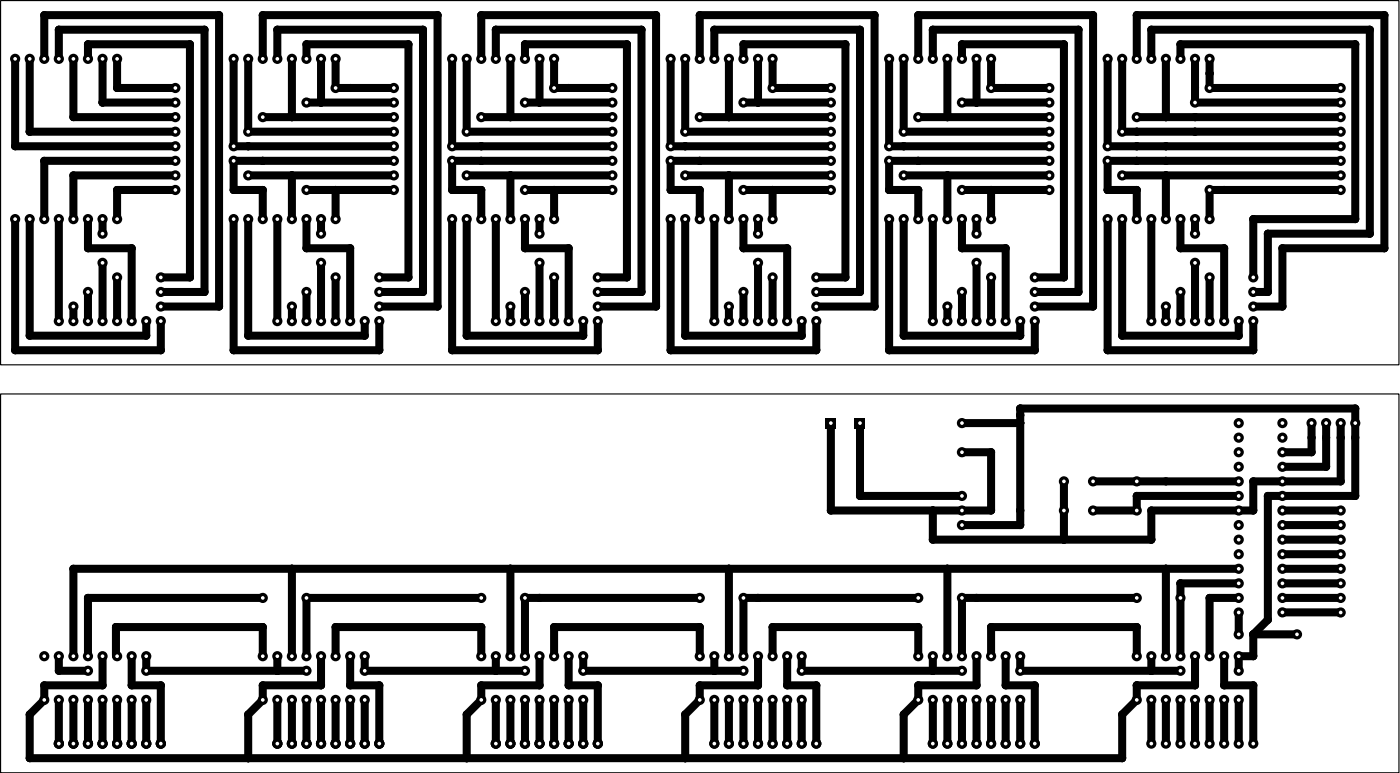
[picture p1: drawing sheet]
<svg xmlns="http://www.w3.org/2000/svg" width="244mm" height="135mm" viewBox="0 0 244 135" stroke-linecap="round" stroke-linejoin="round" font-family="sans-serif">
<g fill="none" stroke="#000" stroke-width="1.4">
<path d="M2.6 10.3v15.2h28M5.2 10.3v12.7h25.4M7.7 10.3v-7.7h30.5v50.8h-10.2M10.3 10.3v-5.1h25.4v45.7h-7.7M12.8 10.3v10.1h17.8M15.3 10.3v-2.6h17.8v40.7h-5.1M17.9 10.3v7.6h12.7M20.4 10.3v5h10.2M40.7 10.3v15.2h28M43.3 10.3v12.7h25.4M45.8 10.3v-7.7h30.5v50.8h-10.2M48.4 10.3v-5.1h25.4v45.7h-7.7"/>
<path d="M50.9 10.3v10.1M53.4 10.3v-2.6h17.8v40.7h-5.1M53.4 17.9h15.3M56 10.3v7.6M58.5 10.3v5h10.2M78.8 10.3v15.2h28M81.4 10.3v12.7h25.4M83.9 10.3v-7.7h30.5v50.8h-10.2M86.5 10.3v-5.1h25.4v45.7h-7.7M89 10.3v10.1M91.5 10.3v-2.6h17.8v40.7h-5.1M91.5 17.9h15.3"/>
<path d="M94.1 10.3v7.6M96.6 10.3v5h10.2M116.9 10.3v15.2h28M119.5 10.3v12.7h25.4M122 10.3v-7.7h30.5v50.8h-10.2M124.6 10.3v-5.1h25.4v45.7h-7.7M127.1 10.3v10.1M129.6 10.3v-2.6h17.8v40.7h-5.1M129.6 17.9h15.3M132.2 10.3v7.6M134.7 10.3v5h10.2M155 10.3v15.2h28"/>
<path d="M157.6 10.3v12.7h25.4M160.1 10.3v-7.7h30.5v50.8h-10.2M162.7 10.3v-5.1h25.4v45.7h-7.7M165.2 10.3v10.1M167.7 10.3v-2.6h17.8v40.7h-5.1M167.7 17.9h15.3M170.3 10.3v7.6M172.8 10.3v5h10.2M193.1 10.3v15.2h40.7M195.7 10.3v12.7h38.1M198.2 10.3v-7.7h43.2v40.7h-17.8v10.1h-5.1M200.8 10.3v-5.1h38.1v35.5h-17.8v10.2h-2.6"/>
<path d="M203.3 10.3v10.1M205.8 10.3v-2.6h30.5v30.5h-17.8v10.2M208.4 10.3v7.6h25.4M210.9 10.3v5h22.9M2.6 38.2v22.9h25.4v-5.1M5.2 38.2v20.3h20.3v-2.5M10.3 38.2v17.8M15.3 38.2v5.1h7.7v12.7M17.9 38.2v2.5M30.6 28h-22.9v10.2M30.6 30.6h-17.8v7.6M30.6 33.1h-10.2v5.1"/>
<path d="M40.7 38.2v22.9h25.4v-5.1M43.3 38.2v20.3h20.3v-2.5M43.3 30.6h25.4M45.8 20.4h22.9M48.4 38.2v17.8M50.9 30.6v7.6M53.4 38.2v5.1h7.7v12.7M53.4 33.1h15.3M56 38.2v2.5M58.5 33.1v5.1M68.7 28h-28v5.1h5.1v5.1M78.8 38.2v22.9h25.4v-5.1"/>
<path d="M81.4 38.2v20.3h20.3v-2.5M81.4 30.6h25.4M83.9 20.4h22.9M86.5 38.2v17.8M89 30.6v7.6M91.5 38.2v5.1h7.7v12.7M91.5 33.1h15.3M94.1 38.2v2.5M96.6 33.1v5.1M106.8 28h-28v5.1h5.1v5.1M116.9 38.2v22.9h25.4v-5.1M119.5 38.2v20.3h20.3v-2.5"/>
<path d="M119.5 30.6h25.4M122 20.4h22.9M124.6 38.2v17.8M127.1 30.6v7.6M129.6 38.2v5.1h7.7v12.7M129.6 33.1h15.3M132.2 38.2v2.5M134.7 33.1v5.1M144.9 28h-28v5.1h5.1v5.1M155 38.2v22.9h25.4v-5.1M157.6 38.2v20.3h20.3v-2.5M157.6 30.6h25.4"/>
<path d="M160.1 20.4h22.9M162.7 38.2v17.8M165.2 30.6v7.6M167.7 38.2v5.1h7.7v12.7M167.7 33.1h15.3M170.3 38.2v2.5M172.8 33.1v5.1M183 28h-28v5.1h5.1v5.1M193.1 38.2v22.9h25.4v-5.1M195.7 38.2v20.3h20.3v-2.5M195.7 30.6h38.1M198.2 20.4h35.6"/>
<path d="M200.8 38.2v17.8M203.3 30.6v7.6M205.8 38.2v5.1h7.7v12.7M208.4 38.2v2.5M233.8 28h-40.7v5.1h5.1v5.1M233.8 33.1h-22.9v5.1M12.8 53.4v2.6M15.3 50.9v5.1M17.9 45.8v10.2M20.4 48.4v7.6M50.9 53.4v2.6M53.4 50.9v5.1"/>
<path d="M56 45.8v10.2M58.5 48.4v7.6M89 53.4v2.6M91.5 50.9v5.1M94.1 45.8v10.2M96.6 48.4v7.6M127.1 53.4v2.6M129.6 50.9v5.1M132.2 45.8v10.2M134.7 48.4v7.6M165.2 53.4v2.6M167.7 50.9v5.1"/>
<path d="M170.3 45.8v10.2M172.8 48.4v7.6M203.3 53.4v2.6M205.8 50.9v5.1M208.4 45.8v10.2M210.9 48.4v7.6M144.9 73.8v15.2h27.9v-10.2h-5.1M150 73.8v12.7h17.7M167.7 73.8h10.2M228.7 73.8v5h-5.1M231.2 73.8v7.6h-7.6M233.8 73.8v10.1h-15.3v5.1h-17.7v5.1h-38.1v-5.1"/>
<path d="M50.9 99.2v15.2M89 99.2v15.2M127.1 99.2v15.2M165.2 99.2v15.2M167.7 91.5h10.2v-20.3h58.4v15.3h-15.2v21.5l-2.6 2.6M185.5 83.9v10.2M190.6 83.9h25.4M203.3 99.2v15.2M216 86.5h-17.8v2.5h-7.6M216 99.2h-203.2v15.2M223.6 99.2h10.2M223.6 96.6h10.2"/>
<path d="M223.6 94.1h10.2M223.6 91.5h10.2M223.6 89h10.2M10.3 114.4v2.5h5M17.9 114.4v5.1h-10.2v2.5l-2.5 2.6v7.6h190.5v-7.6l2.5-2.6v-2.5h10.2v-5.1M20.2 109.3v4.9l.2 .2M20.2 109.3h25.6v5.1M20.2 109.3h.1M23 114.4v5.1h5v10.1M25.5 114.4v2.5h27.9M45.8 104.2h-30.5v10.2M48.4 114.4v2.5"/>
<path d="M56 114.4v5.1h-10.2v2.5l-2.5 2.6v7.6M58.5 114.4v-5.1h25.4v5.1M61.1 114.4v5.1h5v10.1M63.6 114.4v2.5h27.9M83.9 104.2h-30.5v10.2M86.5 114.4v2.5M94.1 114.4v5.1h-10.2v2.5l-2.5 2.6v7.6M96.6 114.4v-5.1h25.4v5.1M99.2 114.4v5.1h5v10.1M101.7 114.4v2.5h27.9M122 104.2h-30.5v10.2M124.6 114.4v2.5"/>
<path d="M132.2 114.4v5.1h-10.2v2.5l-2.5 2.6v7.6M134.7 114.4v-5.1h25.4v5.1M137.3 114.4v5.1h5v10.1M139.8 114.4v2.5h27.9M160.1 104.2h-30.5v10.2M162.7 114.4v2.5M170.3 114.4v5.1h-10.2v2.5l-2.5 2.6v7.6M172.8 114.4v-5.1h25.4v5.1M175.4 114.4v5.1h5v10.1M177.9 114.4v2.5h27.9M198.2 104.2h-30.5v10.2M200.8 114.4v2.5"/>
<path d="M213.5 114.4v5.1h5v10.1M216 106.8v3.8M216 101.7h-10.2v12.7M216 104.2h-5.1v10.2M218.5 110.6v3.8h-2.5v2.5M218.5 110.6h7.7M223.6 106.8h10.2M223.6 104.2h10.2M223.6 101.7h10.2M10.3 122v7.6M12.8 122v7.6M15.3 122v7.6"/>
<path d="M17.9 122v7.6M20.4 122v7.6M23 122v7.6M25.5 122v7.6M48.4 122v7.6M50.9 122v7.6M53.4 122v7.6M56 122v7.6M58.5 122v7.6M61.1 122v7.6M63.6 122v7.6M86.5 122v7.6"/>
<path d="M89 122v7.6M91.5 122v7.6M94.1 122v7.6M96.6 122v7.6M99.2 122v7.6M101.7 122v7.6M124.6 122v7.6M127.1 122v7.6M129.6 122v7.6M132.2 122v7.6M134.7 122v7.6M137.3 122v7.6"/>
<path d="M139.8 122v7.6M162.7 122v7.6M165.2 122v7.6M167.7 122v7.6M170.3 122v7.6M172.8 122v7.6M175.4 122v7.6M177.9 122v7.6M200.8 122v7.6M203.3 122v7.6M205.8 122v7.6M208.4 122v7.6"/>
<path d="M210.9 122v7.6M213.5 122v7.6M216 122v7.6"/>
</g>
<g fill="#000">
<circle cx="7.7" cy="2.6" r=".7"/>
<circle cx="10.3" cy="5.2" r=".7"/>
<circle cx="15.3" cy="7.7" r=".7"/>
<circle cx="17.9" cy="17.9" r=".7"/>
<circle cx="20.4" cy="15.3" r=".7"/>
<circle cx="33.1" cy="7.7" r=".7"/>
<circle cx="35.7" cy="5.2" r=".7"/>
<circle cx="38.2" cy="2.6" r=".7"/>
<circle cx="45.8" cy="2.6" r=".7"/>
<circle cx="48.4" cy="5.2" r=".7"/>
<circle cx="53.4" cy="7.7" r=".7"/>
<circle cx="56" cy="17.9" r=".7"/>
<circle cx="61.1" cy="15.3" r=".7"/>
<circle cx="71.2" cy="7.7" r=".7"/>
<circle cx="73.8" cy="5.2" r=".7"/>
<circle cx="76.3" cy="2.6" r=".7"/>
<circle cx="83.9" cy="2.6" r=".7"/>
<circle cx="86.5" cy="5.2" r=".7"/>
<circle cx="91.5" cy="7.7" r=".7"/>
<circle cx="94.1" cy="17.9" r=".7"/>
<circle cx="99.2" cy="15.3" r=".7"/>
<circle cx="109.3" cy="7.7" r=".7"/>
<circle cx="111.9" cy="5.2" r=".7"/>
<circle cx="114.4" cy="2.6" r=".7"/>
<circle cx="122" cy="2.6" r=".7"/>
<circle cx="124.6" cy="5.2" r=".7"/>
<circle cx="129.6" cy="7.7" r=".7"/>
<circle cx="132.2" cy="17.9" r=".7"/>
<circle cx="137.3" cy="15.3" r=".7"/>
<circle cx="147.4" cy="7.7" r=".7"/>
<circle cx="150" cy="5.2" r=".7"/>
<circle cx="152.5" cy="2.6" r=".7"/>
<circle cx="160.1" cy="2.6" r=".7"/>
<circle cx="162.7" cy="5.2" r=".7"/>
<circle cx="167.7" cy="7.7" r=".7"/>
<circle cx="170.3" cy="17.9" r=".7"/>
<circle cx="175.4" cy="15.3" r=".7"/>
<circle cx="185.5" cy="7.7" r=".7"/>
<circle cx="188.1" cy="5.2" r=".7"/>
<circle cx="190.6" cy="2.6" r=".7"/>
<circle cx="198.2" cy="2.6" r=".7"/>
<circle cx="200.8" cy="5.2" r=".7"/>
<circle cx="205.8" cy="7.7" r=".7"/>
<circle cx="208.4" cy="15.3" r=".7"/>
<circle cx="210.9" cy="10.3" r=".89"/>
<circle cx="210.9" cy="12.8" r=".7"/>
<circle cx="236.3" cy="7.7" r=".7"/>
<circle cx="238.9" cy="5.2" r=".7"/>
<circle cx="241.4" cy="2.6" r=".7"/>
<circle cx="2.6" cy="25.5" r=".7"/>
<circle cx="5.2" cy="23" r=".7"/>
<circle cx="7.7" cy="28" r=".7"/>
<circle cx="12.8" cy="30.6" r=".7"/>
<circle cx="12.8" cy="20.4" r=".7"/>
<circle cx="20.4" cy="33.1" r=".7"/>
<circle cx="40.7" cy="33.1" r=".7"/>
<circle cx="43.3" cy="25.5" r=".7"/>
<circle cx="45.8" cy="33.1" r=".7"/>
<circle cx="45.8" cy="28" r=".7"/>
<circle cx="50.9" cy="30.6" r=".7"/>
<circle cx="50.9" cy="20.4" r=".7"/>
<circle cx="58.5" cy="33.1" r=".7"/>
<circle cx="78.8" cy="33.1" r=".7"/>
<circle cx="83.9" cy="28" r=".7"/>
<circle cx="83.9" cy="25.5" r=".7"/>
<circle cx="83.9" cy="33.1" r=".7"/>
<circle cx="89" cy="30.6" r=".7"/>
<circle cx="89" cy="20.4" r=".7"/>
<circle cx="96.6" cy="33.1" r=".7"/>
<circle cx="116.9" cy="33.1" r=".7"/>
<circle cx="119.5" cy="25.5" r=".7"/>
<circle cx="122" cy="28" r=".7"/>
<circle cx="122" cy="33.1" r=".7"/>
<circle cx="127.1" cy="30.6" r=".7"/>
<circle cx="127.1" cy="20.4" r=".7"/>
<circle cx="134.7" cy="33.1" r=".7"/>
<circle cx="155" cy="33.1" r=".7"/>
<circle cx="157.6" cy="25.5" r=".7"/>
<circle cx="160.1" cy="28" r=".7"/>
<circle cx="160.1" cy="33.1" r=".7"/>
<circle cx="165.2" cy="20.4" r=".7"/>
<circle cx="165.2" cy="30.6" r=".7"/>
<circle cx="172.8" cy="33.1" r=".7"/>
<circle cx="193.1" cy="33.1" r=".7"/>
<circle cx="198.2" cy="28" r=".7"/>
<circle cx="198.2" cy="33.1" r=".7"/>
<circle cx="198.2" cy="23" r=".7"/>
<circle cx="198.2" cy="25.5" r=".7"/>
<circle cx="203.3" cy="20.4" r=".7"/>
<circle cx="203.3" cy="28" r=".7"/>
<circle cx="203.3" cy="30.6" r=".7"/>
<circle cx="203.3" cy="25.5" r=".7"/>
<circle cx="208.4" cy="20.4" r=".7"/>
<circle cx="208.4" cy="23" r=".7"/>
<circle cx="213.5" cy="33.1" r=".7"/>
<circle cx="218.5" cy="38.2" r=".7"/>
<circle cx="236.3" cy="38.2" r=".7"/>
<circle cx="5.2" cy="58.5" r=".7"/>
<circle cx="15.3" cy="43.3" r=".7"/>
<circle cx="23" cy="43.3" r=".7"/>
<circle cx="25.5" cy="58.5" r=".7"/>
<circle cx="33.1" cy="48.4" r=".7"/>
<circle cx="35.7" cy="50.9" r=".7"/>
<circle cx="38.2" cy="53.4" r=".7"/>
<circle cx="43.3" cy="58.5" r=".7"/>
<circle cx="53.4" cy="43.3" r=".7"/>
<circle cx="61.1" cy="43.3" r=".7"/>
<circle cx="63.6" cy="58.5" r=".7"/>
<circle cx="71.2" cy="48.4" r=".7"/>
<circle cx="73.8" cy="50.9" r=".7"/>
<circle cx="76.3" cy="53.4" r=".7"/>
<circle cx="81.4" cy="58.5" r=".7"/>
<circle cx="91.5" cy="43.3" r=".7"/>
<circle cx="99.2" cy="43.3" r=".7"/>
<circle cx="101.7" cy="58.5" r=".7"/>
<circle cx="109.3" cy="48.4" r=".7"/>
<circle cx="111.9" cy="50.9" r=".7"/>
<circle cx="114.4" cy="53.4" r=".7"/>
<circle cx="119.5" cy="58.5" r=".7"/>
<circle cx="129.6" cy="43.3" r=".7"/>
<circle cx="137.3" cy="43.3" r=".7"/>
<circle cx="139.8" cy="58.5" r=".7"/>
<circle cx="147.4" cy="48.4" r=".7"/>
<circle cx="150" cy="50.9" r=".7"/>
<circle cx="152.5" cy="53.4" r=".7"/>
<circle cx="157.6" cy="58.5" r=".7"/>
<circle cx="167.7" cy="43.3" r=".7"/>
<circle cx="175.4" cy="43.3" r=".7"/>
<circle cx="177.9" cy="58.5" r=".7"/>
<circle cx="185.5" cy="48.4" r=".7"/>
<circle cx="188.1" cy="50.9" r=".7"/>
<circle cx="190.6" cy="53.4" r=".7"/>
<circle cx="195.7" cy="58.5" r=".7"/>
<circle cx="205.8" cy="43.3" r=".7"/>
<circle cx="213.5" cy="43.3" r=".7"/>
<circle cx="216" cy="58.5" r=".7"/>
<circle cx="221.1" cy="50.9" r=".7"/>
<circle cx="221.1" cy="40.7" r=".7"/>
<circle cx="223.6" cy="53.4" r=".7"/>
<circle cx="223.6" cy="43.3" r=".7"/>
<circle cx="238.9" cy="40.7" r=".7"/>
<circle cx="241.4" cy="43.3" r=".7"/>
<circle cx="2.6" cy="61.1" r=".7"/>
<circle cx="28" cy="61.1" r=".7"/>
<circle cx="40.7" cy="61.1" r=".7"/>
<circle cx="66.1" cy="61.1" r=".7"/>
<circle cx="78.8" cy="61.1" r=".7"/>
<circle cx="104.2" cy="61.1" r=".7"/>
<circle cx="116.9" cy="61.1" r=".7"/>
<circle cx="142.3" cy="61.1" r=".7"/>
<circle cx="155" cy="61.1" r=".7"/>
<circle cx="172.8" cy="78.8" r=".7"/>
<circle cx="177.9" cy="72.4" r=".7"/>
<circle cx="177.9" cy="73.8" r=".7"/>
<circle cx="177.9" cy="71.2" r=".7"/>
<circle cx="180.4" cy="61.1" r=".7"/>
<circle cx="193.1" cy="61.1" r=".7"/>
<circle cx="218.5" cy="61.1" r=".7"/>
<circle cx="228.7" cy="78.8" r=".7"/>
<circle cx="228.7" cy="76.3" r=".7"/>
<circle cx="231.2" cy="76.3" r=".7"/>
<circle cx="233.8" cy="76.3" r=".7"/>
<circle cx="236.3" cy="71.2" r=".7"/>
<circle cx="236.3" cy="76.3" r=".7"/>
<circle cx="12.8" cy="99.2" r=".7"/>
<circle cx="50.9" cy="99.2" r=".7"/>
<circle cx="89" cy="99.2" r=".7"/>
<circle cx="127.1" cy="99.2" r=".7"/>
<circle cx="144.9" cy="89" r=".7"/>
<circle cx="150" cy="86.5" r=".7"/>
<circle cx="162.7" cy="89" r=".7"/>
<circle cx="162.7" cy="94.1" r=".7"/>
<circle cx="165.2" cy="99.2" r=".7"/>
<circle cx="172.8" cy="89" r=".7"/>
<circle cx="177.9" cy="89" r=".7"/>
<circle cx="177.9" cy="91.5" r=".7"/>
<circle cx="185.5" cy="94.1" r=".7"/>
<circle cx="198.2" cy="86.5" r=".7"/>
<circle cx="200.8" cy="94.1" r=".7"/>
<circle cx="200.8" cy="89" r=".7"/>
<circle cx="203.3" cy="83.9" r=".7"/>
<circle cx="203.3" cy="99.2" r=".7"/>
<circle cx="218.5" cy="83.9" r=".7"/>
<circle cx="218.5" cy="89" r=".7"/>
<circle cx="221.1" cy="86.5" r=".7"/>
<circle cx="231.2" cy="81.4" r=".7"/>
<circle cx="233.8" cy="83.9" r=".7"/>
<circle cx="236.3" cy="86.5" r=".7"/>
<circle cx="7.7" cy="119.5" r=".7"/>
<circle cx="10.3" cy="116.9" r=".7"/>
<circle cx="15.3" cy="104.2" r=".7"/>
<circle cx="17.9" cy="119.5" r=".7"/>
<circle cx="20.2" cy="114.2" r=".7"/>
<circle cx="20.2" cy="109.3" r=".7"/>
<circle cx="23" cy="119.5" r=".7"/>
<circle cx="28" cy="119.5" r=".7"/>
<circle cx="45.8" cy="119.5" r=".7"/>
<circle cx="45.8" cy="109.3" r=".7"/>
<circle cx="48.4" cy="116.9" r=".7"/>
<circle cx="56" cy="119.5" r=".7"/>
<circle cx="58.5" cy="109.3" r=".7"/>
<circle cx="61.1" cy="119.5" r=".7"/>
<circle cx="66.1" cy="119.5" r=".7"/>
<circle cx="83.9" cy="109.3" r=".7"/>
<circle cx="83.9" cy="119.5" r=".7"/>
<circle cx="86.5" cy="116.9" r=".7"/>
<circle cx="94.1" cy="119.5" r=".7"/>
<circle cx="94.1" cy="104.2" r=".7"/>
<circle cx="96.6" cy="109.3" r=".7"/>
<circle cx="99.2" cy="119.5" r=".7"/>
<circle cx="104.2" cy="119.5" r=".7"/>
<circle cx="122" cy="119.5" r=".7"/>
<circle cx="122" cy="109.3" r=".7"/>
<circle cx="124.6" cy="116.9" r=".7"/>
<circle cx="132.2" cy="119.5" r=".7"/>
<circle cx="132.2" cy="104.2" r=".7"/>
<circle cx="134.7" cy="109.3" r=".7"/>
<circle cx="137.3" cy="119.5" r=".7"/>
<circle cx="142.3" cy="119.5" r=".7"/>
<circle cx="160.1" cy="119.5" r=".7"/>
<circle cx="160.1" cy="109.3" r=".7"/>
<circle cx="162.7" cy="116.9" r=".7"/>
<circle cx="170.3" cy="104.2" r=".7"/>
<circle cx="170.3" cy="119.5" r=".7"/>
<circle cx="172.8" cy="109.3" r=".7"/>
<circle cx="175.4" cy="119.5" r=".7"/>
<circle cx="180.4" cy="119.5" r=".7"/>
<circle cx="198.2" cy="109.3" r=".7"/>
<circle cx="198.2" cy="119.5" r=".7"/>
<circle cx="200.8" cy="116.9" r=".7"/>
<circle cx="205.8" cy="101.7" r=".7"/>
<circle cx="208.4" cy="119.5" r=".7"/>
<circle cx="210.9" cy="104.2" r=".7"/>
<circle cx="213.5" cy="119.5" r=".7"/>
<circle cx="218.5" cy="119.5" r=".7"/>
<circle cx="218.5" cy="114.4" r=".7"/>
<circle cx="218.5" cy="110.6" r=".7"/>
<circle cx="221.1" cy="108.1" r=".7"/>
<circle cx="233.8" cy="106.8" r=".7"/>
<circle cx="5.2" cy="124.6" r=".7"/>
<circle cx="5.2" cy="132.2" r=".7"/>
<circle cx="43.3" cy="124.6" r=".7"/>
<circle cx="43.3" cy="132.2" r=".7"/>
<circle cx="81.4" cy="124.6" r=".7"/>
<circle cx="81.4" cy="132.2" r=".7"/>
<circle cx="119.5" cy="132.2" r=".7"/>
<circle cx="119.5" cy="124.6" r=".7"/>
<circle cx="157.6" cy="124.6" r=".7"/>
<circle cx="157.6" cy="132.2" r=".7"/>
<circle cx="195.7" cy="132.2" r=".7"/>
<circle cx="195.7" cy="124.6" r=".7"/>
</g>
<circle cx="210.9" cy="10.3" r=".32" fill="#fff"/>
<circle cx="208.4" cy="10.3" r=".89" fill="#000"/>
<circle cx="208.4" cy="10.3" r=".32" fill="#fff"/>
<circle cx="205.8" cy="10.3" r=".89" fill="#000"/>
<circle cx="205.8" cy="10.3" r=".32" fill="#fff"/>
<circle cx="203.3" cy="10.3" r=".89" fill="#000"/>
<circle cx="203.3" cy="10.3" r=".32" fill="#fff"/>
<circle cx="200.8" cy="10.3" r=".89" fill="#000"/>
<circle cx="200.8" cy="10.3" r=".32" fill="#fff"/>
<circle cx="198.2" cy="10.3" r=".89" fill="#000"/>
<circle cx="198.2" cy="10.3" r=".32" fill="#fff"/>
<circle cx="195.7" cy="10.3" r=".89" fill="#000"/>
<circle cx="195.7" cy="10.3" r=".32" fill="#fff"/>
<circle cx="193.1" cy="10.3" r=".89" fill="#000"/>
<circle cx="193.1" cy="10.3" r=".32" fill="#fff"/>
<circle cx="210.9" cy="38.2" r=".89" fill="#000"/>
<circle cx="210.9" cy="38.2" r=".32" fill="#fff"/>
<circle cx="208.4" cy="38.2" r=".89" fill="#000"/>
<circle cx="208.4" cy="38.2" r=".32" fill="#fff"/>
<circle cx="205.8" cy="38.2" r=".89" fill="#000"/>
<circle cx="205.8" cy="38.2" r=".32" fill="#fff"/>
<circle cx="203.3" cy="38.2" r=".89" fill="#000"/>
<circle cx="203.3" cy="38.2" r=".32" fill="#fff"/>
<circle cx="200.8" cy="38.2" r=".89" fill="#000"/>
<circle cx="200.8" cy="38.2" r=".32" fill="#fff"/>
<circle cx="198.2" cy="38.2" r=".89" fill="#000"/>
<circle cx="198.2" cy="38.2" r=".32" fill="#fff"/>
<circle cx="195.7" cy="38.2" r=".89" fill="#000"/>
<circle cx="195.7" cy="38.2" r=".32" fill="#fff"/>
<circle cx="193.1" cy="38.2" r=".89" fill="#000"/>
<circle cx="193.1" cy="38.2" r=".32" fill="#fff"/>
<circle cx="218.5" cy="56" r=".89" fill="#000"/>
<circle cx="218.5" cy="56" r=".32" fill="#fff"/>
<circle cx="216" cy="56" r=".89" fill="#000"/>
<circle cx="216" cy="56" r=".32" fill="#fff"/>
<circle cx="213.5" cy="56" r=".89" fill="#000"/>
<circle cx="213.5" cy="56" r=".32" fill="#fff"/>
<circle cx="210.9" cy="56" r=".89" fill="#000"/>
<circle cx="210.9" cy="56" r=".32" fill="#fff"/>
<circle cx="208.4" cy="56" r=".89" fill="#000"/>
<circle cx="208.4" cy="56" r=".32" fill="#fff"/>
<circle cx="205.8" cy="56" r=".89" fill="#000"/>
<circle cx="205.8" cy="56" r=".32" fill="#fff"/>
<circle cx="203.3" cy="56" r=".89" fill="#000"/>
<circle cx="203.3" cy="56" r=".32" fill="#fff"/>
<circle cx="200.8" cy="56" r=".89" fill="#000"/>
<circle cx="200.8" cy="56" r=".32" fill="#fff"/>
<circle cx="208.4" cy="40.7" r=".89" fill="#000"/>
<circle cx="208.4" cy="40.7" r=".32" fill="#fff"/>
<circle cx="208.4" cy="45.8" r=".89" fill="#000"/>
<circle cx="208.4" cy="45.8" r=".32" fill="#fff"/>
<circle cx="233.8" cy="15.3" r=".89" fill="#000"/>
<circle cx="233.8" cy="15.3" r=".32" fill="#fff"/>
<circle cx="233.8" cy="17.9" r=".89" fill="#000"/>
<circle cx="233.8" cy="17.9" r=".32" fill="#fff"/>
<circle cx="233.8" cy="20.4" r=".89" fill="#000"/>
<circle cx="233.8" cy="20.4" r=".32" fill="#fff"/>
<circle cx="233.8" cy="25.5" r=".89" fill="#000"/>
<circle cx="233.8" cy="25.5" r=".32" fill="#fff"/>
<circle cx="233.8" cy="23" r=".89" fill="#000"/>
<circle cx="233.8" cy="23" r=".32" fill="#fff"/>
<circle cx="233.8" cy="28" r=".89" fill="#000"/>
<circle cx="233.8" cy="28" r=".32" fill="#fff"/>
<circle cx="233.8" cy="30.6" r=".89" fill="#000"/>
<circle cx="233.8" cy="30.6" r=".32" fill="#fff"/>
<circle cx="233.8" cy="33.1" r=".89" fill="#000"/>
<circle cx="233.8" cy="33.1" r=".32" fill="#fff"/>
<circle cx="210.9" cy="48.4" r=".89" fill="#000"/>
<circle cx="210.9" cy="48.4" r=".32" fill="#fff"/>
<circle cx="205.8" cy="50.9" r=".89" fill="#000"/>
<circle cx="205.8" cy="50.9" r=".32" fill="#fff"/>
<circle cx="203.3" cy="53.4" r=".89" fill="#000"/>
<circle cx="203.3" cy="53.4" r=".32" fill="#fff"/>
<circle cx="218.5" cy="48.4" r=".89" fill="#000"/>
<circle cx="218.5" cy="48.4" r=".32" fill="#fff"/>
<circle cx="218.5" cy="50.9" r=".89" fill="#000"/>
<circle cx="218.5" cy="50.9" r=".32" fill="#fff"/>
<circle cx="218.5" cy="53.4" r=".89" fill="#000"/>
<circle cx="218.5" cy="53.4" r=".32" fill="#fff"/>
<circle cx="172.8" cy="10.3" r=".89" fill="#000"/>
<circle cx="172.8" cy="10.3" r=".32" fill="#fff"/>
<circle cx="170.3" cy="10.3" r=".89" fill="#000"/>
<circle cx="170.3" cy="10.3" r=".32" fill="#fff"/>
<circle cx="167.7" cy="10.3" r=".89" fill="#000"/>
<circle cx="167.7" cy="10.3" r=".32" fill="#fff"/>
<circle cx="165.2" cy="10.3" r=".89" fill="#000"/>
<circle cx="165.2" cy="10.3" r=".32" fill="#fff"/>
<circle cx="162.7" cy="10.3" r=".89" fill="#000"/>
<circle cx="162.7" cy="10.3" r=".32" fill="#fff"/>
<circle cx="160.1" cy="10.3" r=".89" fill="#000"/>
<circle cx="160.1" cy="10.3" r=".32" fill="#fff"/>
<circle cx="157.6" cy="10.3" r=".89" fill="#000"/>
<circle cx="157.6" cy="10.3" r=".32" fill="#fff"/>
<circle cx="155" cy="10.3" r=".89" fill="#000"/>
<circle cx="155" cy="10.3" r=".32" fill="#fff"/>
<circle cx="172.8" cy="38.2" r=".89" fill="#000"/>
<circle cx="172.8" cy="38.2" r=".32" fill="#fff"/>
<circle cx="170.3" cy="38.2" r=".89" fill="#000"/>
<circle cx="170.3" cy="38.2" r=".32" fill="#fff"/>
<circle cx="167.7" cy="38.2" r=".89" fill="#000"/>
<circle cx="167.7" cy="38.2" r=".32" fill="#fff"/>
<circle cx="165.2" cy="38.2" r=".89" fill="#000"/>
<circle cx="165.2" cy="38.2" r=".32" fill="#fff"/>
<circle cx="162.7" cy="38.2" r=".89" fill="#000"/>
<circle cx="162.7" cy="38.2" r=".32" fill="#fff"/>
<circle cx="160.1" cy="38.2" r=".89" fill="#000"/>
<circle cx="160.1" cy="38.2" r=".32" fill="#fff"/>
<circle cx="157.6" cy="38.2" r=".89" fill="#000"/>
<circle cx="157.6" cy="38.2" r=".32" fill="#fff"/>
<circle cx="155" cy="38.2" r=".89" fill="#000"/>
<circle cx="155" cy="38.2" r=".32" fill="#fff"/>
<circle cx="180.4" cy="56" r=".89" fill="#000"/>
<circle cx="180.4" cy="56" r=".32" fill="#fff"/>
<circle cx="177.9" cy="56" r=".89" fill="#000"/>
<circle cx="177.9" cy="56" r=".32" fill="#fff"/>
<circle cx="175.4" cy="56" r=".89" fill="#000"/>
<circle cx="175.4" cy="56" r=".32" fill="#fff"/>
<circle cx="172.8" cy="56" r=".89" fill="#000"/>
<circle cx="172.8" cy="56" r=".32" fill="#fff"/>
<circle cx="170.3" cy="56" r=".89" fill="#000"/>
<circle cx="170.3" cy="56" r=".32" fill="#fff"/>
<circle cx="167.7" cy="56" r=".89" fill="#000"/>
<circle cx="167.7" cy="56" r=".32" fill="#fff"/>
<circle cx="165.2" cy="56" r=".89" fill="#000"/>
<circle cx="165.2" cy="56" r=".32" fill="#fff"/>
<circle cx="162.7" cy="56" r=".89" fill="#000"/>
<circle cx="162.7" cy="56" r=".32" fill="#fff"/>
<circle cx="170.3" cy="40.7" r=".89" fill="#000"/>
<circle cx="170.3" cy="40.7" r=".32" fill="#fff"/>
<circle cx="170.3" cy="45.8" r=".89" fill="#000"/>
<circle cx="170.3" cy="45.8" r=".32" fill="#fff"/>
<circle cx="172.8" cy="48.4" r=".89" fill="#000"/>
<circle cx="172.8" cy="48.4" r=".32" fill="#fff"/>
<circle cx="167.7" cy="50.9" r=".89" fill="#000"/>
<circle cx="167.7" cy="50.9" r=".32" fill="#fff"/>
<circle cx="165.2" cy="53.4" r=".89" fill="#000"/>
<circle cx="165.2" cy="53.4" r=".32" fill="#fff"/>
<circle cx="180.4" cy="48.4" r=".89" fill="#000"/>
<circle cx="180.4" cy="48.4" r=".32" fill="#fff"/>
<circle cx="180.4" cy="50.9" r=".89" fill="#000"/>
<circle cx="180.4" cy="50.9" r=".32" fill="#fff"/>
<circle cx="180.4" cy="53.4" r=".89" fill="#000"/>
<circle cx="180.4" cy="53.4" r=".32" fill="#fff"/>
<circle cx="183" cy="15.3" r=".89" fill="#000"/>
<circle cx="183" cy="15.3" r=".32" fill="#fff"/>
<circle cx="183" cy="17.9" r=".89" fill="#000"/>
<circle cx="183" cy="17.9" r=".32" fill="#fff"/>
<circle cx="183" cy="20.4" r=".89" fill="#000"/>
<circle cx="183" cy="20.4" r=".32" fill="#fff"/>
<circle cx="183" cy="23" r=".89" fill="#000"/>
<circle cx="183" cy="23" r=".32" fill="#fff"/>
<circle cx="183" cy="25.5" r=".89" fill="#000"/>
<circle cx="183" cy="25.5" r=".32" fill="#fff"/>
<circle cx="183" cy="28" r=".89" fill="#000"/>
<circle cx="183" cy="28" r=".32" fill="#fff"/>
<circle cx="183" cy="30.6" r=".89" fill="#000"/>
<circle cx="183" cy="30.6" r=".32" fill="#fff"/>
<circle cx="183" cy="33.1" r=".89" fill="#000"/>
<circle cx="183" cy="33.1" r=".32" fill="#fff"/>
<circle cx="210.9" cy="15.3" r=".89" fill="#000"/>
<circle cx="210.9" cy="15.3" r=".32" fill="#fff"/>
<circle cx="208.4" cy="17.9" r=".89" fill="#000"/>
<circle cx="208.4" cy="17.9" r=".32" fill="#fff"/>
<circle cx="195.7" cy="23" r=".89" fill="#000"/>
<circle cx="195.7" cy="23" r=".32" fill="#fff"/>
<circle cx="193.1" cy="25.5" r=".89" fill="#000"/>
<circle cx="193.1" cy="25.5" r=".32" fill="#fff"/>
<circle cx="210.9" cy="33.1" r=".89" fill="#000"/>
<circle cx="210.9" cy="33.1" r=".32" fill="#fff"/>
<circle cx="193.1" cy="28" r=".89" fill="#000"/>
<circle cx="193.1" cy="28" r=".32" fill="#fff"/>
<circle cx="195.7" cy="30.6" r=".89" fill="#000"/>
<circle cx="195.7" cy="30.6" r=".32" fill="#fff"/>
<circle cx="198.2" cy="20.4" r=".89" fill="#000"/>
<circle cx="198.2" cy="20.4" r=".32" fill="#fff"/>
<circle cx="134.7" cy="10.3" r=".89" fill="#000"/>
<circle cx="134.7" cy="10.3" r=".32" fill="#fff"/>
<circle cx="132.2" cy="10.3" r=".89" fill="#000"/>
<circle cx="132.2" cy="10.3" r=".32" fill="#fff"/>
<circle cx="129.6" cy="10.3" r=".89" fill="#000"/>
<circle cx="129.6" cy="10.3" r=".32" fill="#fff"/>
<circle cx="127.1" cy="10.3" r=".89" fill="#000"/>
<circle cx="127.1" cy="10.3" r=".32" fill="#fff"/>
<circle cx="124.6" cy="10.3" r=".89" fill="#000"/>
<circle cx="124.6" cy="10.3" r=".32" fill="#fff"/>
<circle cx="122" cy="10.3" r=".89" fill="#000"/>
<circle cx="122" cy="10.3" r=".32" fill="#fff"/>
<circle cx="119.5" cy="10.3" r=".89" fill="#000"/>
<circle cx="119.5" cy="10.3" r=".32" fill="#fff"/>
<circle cx="116.9" cy="10.3" r=".89" fill="#000"/>
<circle cx="116.9" cy="10.3" r=".32" fill="#fff"/>
<circle cx="134.7" cy="38.2" r=".89" fill="#000"/>
<circle cx="134.7" cy="38.2" r=".32" fill="#fff"/>
<circle cx="132.2" cy="38.2" r=".89" fill="#000"/>
<circle cx="132.2" cy="38.2" r=".32" fill="#fff"/>
<circle cx="129.6" cy="38.2" r=".89" fill="#000"/>
<circle cx="129.6" cy="38.2" r=".32" fill="#fff"/>
<circle cx="127.1" cy="38.2" r=".89" fill="#000"/>
<circle cx="127.1" cy="38.2" r=".32" fill="#fff"/>
<circle cx="124.6" cy="38.2" r=".89" fill="#000"/>
<circle cx="124.6" cy="38.2" r=".32" fill="#fff"/>
<circle cx="122" cy="38.2" r=".89" fill="#000"/>
<circle cx="122" cy="38.2" r=".32" fill="#fff"/>
<circle cx="119.5" cy="38.2" r=".89" fill="#000"/>
<circle cx="119.5" cy="38.2" r=".32" fill="#fff"/>
<circle cx="116.9" cy="38.2" r=".89" fill="#000"/>
<circle cx="116.9" cy="38.2" r=".32" fill="#fff"/>
<circle cx="142.3" cy="56" r=".89" fill="#000"/>
<circle cx="142.3" cy="56" r=".32" fill="#fff"/>
<circle cx="139.8" cy="56" r=".89" fill="#000"/>
<circle cx="139.8" cy="56" r=".32" fill="#fff"/>
<circle cx="137.3" cy="56" r=".89" fill="#000"/>
<circle cx="137.3" cy="56" r=".32" fill="#fff"/>
<circle cx="134.7" cy="56" r=".89" fill="#000"/>
<circle cx="134.7" cy="56" r=".32" fill="#fff"/>
<circle cx="132.2" cy="56" r=".89" fill="#000"/>
<circle cx="132.2" cy="56" r=".32" fill="#fff"/>
<circle cx="129.6" cy="56" r=".89" fill="#000"/>
<circle cx="129.6" cy="56" r=".32" fill="#fff"/>
<circle cx="127.1" cy="56" r=".89" fill="#000"/>
<circle cx="127.1" cy="56" r=".32" fill="#fff"/>
<circle cx="124.6" cy="56" r=".89" fill="#000"/>
<circle cx="124.6" cy="56" r=".32" fill="#fff"/>
<circle cx="132.2" cy="40.7" r=".89" fill="#000"/>
<circle cx="132.2" cy="40.7" r=".32" fill="#fff"/>
<circle cx="132.2" cy="45.8" r=".89" fill="#000"/>
<circle cx="132.2" cy="45.8" r=".32" fill="#fff"/>
<circle cx="134.7" cy="48.4" r=".89" fill="#000"/>
<circle cx="134.7" cy="48.4" r=".32" fill="#fff"/>
<circle cx="129.6" cy="50.9" r=".89" fill="#000"/>
<circle cx="129.6" cy="50.9" r=".32" fill="#fff"/>
<circle cx="127.1" cy="53.4" r=".89" fill="#000"/>
<circle cx="127.1" cy="53.4" r=".32" fill="#fff"/>
<circle cx="142.3" cy="48.4" r=".89" fill="#000"/>
<circle cx="142.3" cy="48.4" r=".32" fill="#fff"/>
<circle cx="142.3" cy="50.9" r=".89" fill="#000"/>
<circle cx="142.3" cy="50.9" r=".32" fill="#fff"/>
<circle cx="142.3" cy="53.4" r=".89" fill="#000"/>
<circle cx="142.3" cy="53.4" r=".32" fill="#fff"/>
<circle cx="144.9" cy="15.3" r=".89" fill="#000"/>
<circle cx="144.9" cy="15.3" r=".32" fill="#fff"/>
<circle cx="144.9" cy="17.9" r=".89" fill="#000"/>
<circle cx="144.9" cy="17.9" r=".32" fill="#fff"/>
<circle cx="144.9" cy="20.4" r=".89" fill="#000"/>
<circle cx="144.9" cy="20.4" r=".32" fill="#fff"/>
<circle cx="144.9" cy="23" r=".89" fill="#000"/>
<circle cx="144.9" cy="23" r=".32" fill="#fff"/>
<circle cx="144.9" cy="25.5" r=".89" fill="#000"/>
<circle cx="144.9" cy="25.5" r=".32" fill="#fff"/>
<circle cx="144.9" cy="28" r=".89" fill="#000"/>
<circle cx="144.9" cy="28" r=".32" fill="#fff"/>
<circle cx="144.9" cy="30.6" r=".89" fill="#000"/>
<circle cx="144.9" cy="30.6" r=".32" fill="#fff"/>
<circle cx="144.9" cy="33.1" r=".89" fill="#000"/>
<circle cx="144.9" cy="33.1" r=".32" fill="#fff"/>
<circle cx="96.6" cy="10.3" r=".89" fill="#000"/>
<circle cx="96.6" cy="10.3" r=".32" fill="#fff"/>
<circle cx="94.1" cy="10.3" r=".89" fill="#000"/>
<circle cx="94.1" cy="10.3" r=".32" fill="#fff"/>
<circle cx="91.5" cy="10.3" r=".89" fill="#000"/>
<circle cx="91.5" cy="10.3" r=".32" fill="#fff"/>
<circle cx="89" cy="10.3" r=".89" fill="#000"/>
<circle cx="89" cy="10.3" r=".32" fill="#fff"/>
<circle cx="86.5" cy="10.3" r=".89" fill="#000"/>
<circle cx="86.5" cy="10.3" r=".32" fill="#fff"/>
<circle cx="83.9" cy="10.3" r=".89" fill="#000"/>
<circle cx="83.9" cy="10.3" r=".32" fill="#fff"/>
<circle cx="81.4" cy="10.3" r=".89" fill="#000"/>
<circle cx="81.4" cy="10.3" r=".32" fill="#fff"/>
<circle cx="78.8" cy="10.3" r=".89" fill="#000"/>
<circle cx="78.8" cy="10.3" r=".32" fill="#fff"/>
<circle cx="96.6" cy="38.2" r=".89" fill="#000"/>
<circle cx="96.6" cy="38.2" r=".32" fill="#fff"/>
<circle cx="94.1" cy="38.2" r=".89" fill="#000"/>
<circle cx="94.1" cy="38.2" r=".32" fill="#fff"/>
<circle cx="91.5" cy="38.2" r=".89" fill="#000"/>
<circle cx="91.5" cy="38.2" r=".32" fill="#fff"/>
<circle cx="89" cy="38.2" r=".89" fill="#000"/>
<circle cx="89" cy="38.2" r=".32" fill="#fff"/>
<circle cx="86.5" cy="38.2" r=".89" fill="#000"/>
<circle cx="86.5" cy="38.2" r=".32" fill="#fff"/>
<circle cx="83.9" cy="38.2" r=".89" fill="#000"/>
<circle cx="83.9" cy="38.2" r=".32" fill="#fff"/>
<circle cx="81.4" cy="38.2" r=".89" fill="#000"/>
<circle cx="81.4" cy="38.2" r=".32" fill="#fff"/>
<circle cx="78.8" cy="38.2" r=".89" fill="#000"/>
<circle cx="78.8" cy="38.2" r=".32" fill="#fff"/>
<circle cx="104.2" cy="56" r=".89" fill="#000"/>
<circle cx="104.2" cy="56" r=".32" fill="#fff"/>
<circle cx="101.7" cy="56" r=".89" fill="#000"/>
<circle cx="101.7" cy="56" r=".32" fill="#fff"/>
<circle cx="99.2" cy="56" r=".89" fill="#000"/>
<circle cx="99.2" cy="56" r=".32" fill="#fff"/>
<circle cx="96.6" cy="56" r=".89" fill="#000"/>
<circle cx="96.6" cy="56" r=".32" fill="#fff"/>
<circle cx="94.1" cy="56" r=".89" fill="#000"/>
<circle cx="94.1" cy="56" r=".32" fill="#fff"/>
<circle cx="91.5" cy="56" r=".89" fill="#000"/>
<circle cx="91.5" cy="56" r=".32" fill="#fff"/>
<circle cx="89" cy="56" r=".89" fill="#000"/>
<circle cx="89" cy="56" r=".32" fill="#fff"/>
<circle cx="86.5" cy="56" r=".89" fill="#000"/>
<circle cx="86.5" cy="56" r=".32" fill="#fff"/>
<circle cx="94.1" cy="40.7" r=".89" fill="#000"/>
<circle cx="94.1" cy="40.7" r=".32" fill="#fff"/>
<circle cx="94.1" cy="45.8" r=".89" fill="#000"/>
<circle cx="94.1" cy="45.8" r=".32" fill="#fff"/>
<circle cx="96.6" cy="48.4" r=".89" fill="#000"/>
<circle cx="96.6" cy="48.4" r=".32" fill="#fff"/>
<circle cx="91.5" cy="50.9" r=".89" fill="#000"/>
<circle cx="91.5" cy="50.9" r=".32" fill="#fff"/>
<circle cx="89" cy="53.4" r=".89" fill="#000"/>
<circle cx="89" cy="53.4" r=".32" fill="#fff"/>
<circle cx="104.2" cy="48.4" r=".89" fill="#000"/>
<circle cx="104.2" cy="48.4" r=".32" fill="#fff"/>
<circle cx="104.2" cy="50.9" r=".89" fill="#000"/>
<circle cx="104.2" cy="50.9" r=".32" fill="#fff"/>
<circle cx="104.2" cy="53.4" r=".89" fill="#000"/>
<circle cx="104.2" cy="53.4" r=".32" fill="#fff"/>
<circle cx="106.8" cy="15.3" r=".89" fill="#000"/>
<circle cx="106.8" cy="15.3" r=".32" fill="#fff"/>
<circle cx="106.8" cy="17.9" r=".89" fill="#000"/>
<circle cx="106.8" cy="17.9" r=".32" fill="#fff"/>
<circle cx="106.8" cy="20.4" r=".89" fill="#000"/>
<circle cx="106.8" cy="20.4" r=".32" fill="#fff"/>
<circle cx="106.8" cy="23" r=".89" fill="#000"/>
<circle cx="106.8" cy="23" r=".32" fill="#fff"/>
<circle cx="106.8" cy="25.5" r=".89" fill="#000"/>
<circle cx="106.8" cy="25.5" r=".32" fill="#fff"/>
<circle cx="106.8" cy="28" r=".89" fill="#000"/>
<circle cx="106.8" cy="28" r=".32" fill="#fff"/>
<circle cx="106.8" cy="30.6" r=".89" fill="#000"/>
<circle cx="106.8" cy="30.6" r=".32" fill="#fff"/>
<circle cx="106.8" cy="33.1" r=".89" fill="#000"/>
<circle cx="106.8" cy="33.1" r=".32" fill="#fff"/>
<circle cx="58.5" cy="10.3" r=".89" fill="#000"/>
<circle cx="58.5" cy="10.3" r=".32" fill="#fff"/>
<circle cx="56" cy="10.3" r=".89" fill="#000"/>
<circle cx="56" cy="10.3" r=".32" fill="#fff"/>
<circle cx="53.4" cy="10.3" r=".89" fill="#000"/>
<circle cx="53.4" cy="10.3" r=".32" fill="#fff"/>
<circle cx="50.9" cy="10.3" r=".89" fill="#000"/>
<circle cx="50.9" cy="10.3" r=".32" fill="#fff"/>
<circle cx="48.4" cy="10.3" r=".89" fill="#000"/>
<circle cx="48.4" cy="10.3" r=".32" fill="#fff"/>
<circle cx="45.8" cy="10.3" r=".89" fill="#000"/>
<circle cx="45.8" cy="10.3" r=".32" fill="#fff"/>
<circle cx="43.3" cy="10.3" r=".89" fill="#000"/>
<circle cx="43.3" cy="10.3" r=".32" fill="#fff"/>
<circle cx="40.7" cy="10.3" r=".89" fill="#000"/>
<circle cx="40.7" cy="10.3" r=".32" fill="#fff"/>
<circle cx="58.5" cy="38.2" r=".89" fill="#000"/>
<circle cx="58.5" cy="38.2" r=".32" fill="#fff"/>
<circle cx="56" cy="38.2" r=".89" fill="#000"/>
<circle cx="56" cy="38.2" r=".32" fill="#fff"/>
<circle cx="53.4" cy="38.2" r=".89" fill="#000"/>
<circle cx="53.4" cy="38.2" r=".32" fill="#fff"/>
<circle cx="50.9" cy="38.2" r=".89" fill="#000"/>
<circle cx="50.9" cy="38.2" r=".32" fill="#fff"/>
<circle cx="48.4" cy="38.2" r=".89" fill="#000"/>
<circle cx="48.4" cy="38.2" r=".32" fill="#fff"/>
<circle cx="45.8" cy="38.2" r=".89" fill="#000"/>
<circle cx="45.8" cy="38.2" r=".32" fill="#fff"/>
<circle cx="43.3" cy="38.2" r=".89" fill="#000"/>
<circle cx="43.3" cy="38.2" r=".32" fill="#fff"/>
<circle cx="40.7" cy="38.2" r=".89" fill="#000"/>
<circle cx="40.7" cy="38.2" r=".32" fill="#fff"/>
<circle cx="66.1" cy="56" r=".89" fill="#000"/>
<circle cx="66.1" cy="56" r=".32" fill="#fff"/>
<circle cx="63.6" cy="56" r=".89" fill="#000"/>
<circle cx="63.6" cy="56" r=".32" fill="#fff"/>
<circle cx="61.1" cy="56" r=".89" fill="#000"/>
<circle cx="61.1" cy="56" r=".32" fill="#fff"/>
<circle cx="58.5" cy="56" r=".89" fill="#000"/>
<circle cx="58.5" cy="56" r=".32" fill="#fff"/>
<circle cx="56" cy="56" r=".89" fill="#000"/>
<circle cx="56" cy="56" r=".32" fill="#fff"/>
<circle cx="53.4" cy="56" r=".89" fill="#000"/>
<circle cx="53.4" cy="56" r=".32" fill="#fff"/>
<circle cx="50.9" cy="56" r=".89" fill="#000"/>
<circle cx="50.9" cy="56" r=".32" fill="#fff"/>
<circle cx="48.4" cy="56" r=".89" fill="#000"/>
<circle cx="48.4" cy="56" r=".32" fill="#fff"/>
<circle cx="56" cy="40.7" r=".89" fill="#000"/>
<circle cx="56" cy="40.7" r=".32" fill="#fff"/>
<circle cx="56" cy="45.8" r=".89" fill="#000"/>
<circle cx="56" cy="45.8" r=".32" fill="#fff"/>
<circle cx="58.5" cy="48.4" r=".89" fill="#000"/>
<circle cx="58.5" cy="48.4" r=".32" fill="#fff"/>
<circle cx="53.4" cy="50.9" r=".89" fill="#000"/>
<circle cx="53.4" cy="50.9" r=".32" fill="#fff"/>
<circle cx="50.9" cy="53.4" r=".89" fill="#000"/>
<circle cx="50.9" cy="53.4" r=".32" fill="#fff"/>
<circle cx="66.1" cy="48.4" r=".89" fill="#000"/>
<circle cx="66.1" cy="48.4" r=".32" fill="#fff"/>
<circle cx="66.1" cy="50.9" r=".89" fill="#000"/>
<circle cx="66.1" cy="50.9" r=".32" fill="#fff"/>
<circle cx="66.1" cy="53.4" r=".89" fill="#000"/>
<circle cx="66.1" cy="53.4" r=".32" fill="#fff"/>
<circle cx="68.7" cy="15.3" r=".89" fill="#000"/>
<circle cx="68.7" cy="15.3" r=".32" fill="#fff"/>
<circle cx="68.7" cy="17.9" r=".89" fill="#000"/>
<circle cx="68.7" cy="17.9" r=".32" fill="#fff"/>
<circle cx="68.7" cy="20.4" r=".89" fill="#000"/>
<circle cx="68.7" cy="20.4" r=".32" fill="#fff"/>
<circle cx="68.7" cy="23" r=".89" fill="#000"/>
<circle cx="68.7" cy="23" r=".32" fill="#fff"/>
<circle cx="68.7" cy="25.5" r=".89" fill="#000"/>
<circle cx="68.7" cy="25.5" r=".32" fill="#fff"/>
<circle cx="68.7" cy="28" r=".89" fill="#000"/>
<circle cx="68.7" cy="28" r=".32" fill="#fff"/>
<circle cx="68.7" cy="30.6" r=".89" fill="#000"/>
<circle cx="68.7" cy="30.6" r=".32" fill="#fff"/>
<circle cx="68.7" cy="33.1" r=".89" fill="#000"/>
<circle cx="68.7" cy="33.1" r=".32" fill="#fff"/>
<circle cx="20.4" cy="10.3" r=".89" fill="#000"/>
<circle cx="20.4" cy="10.3" r=".32" fill="#fff"/>
<circle cx="17.9" cy="10.3" r=".89" fill="#000"/>
<circle cx="17.9" cy="10.3" r=".32" fill="#fff"/>
<circle cx="15.3" cy="10.3" r=".89" fill="#000"/>
<circle cx="15.3" cy="10.3" r=".32" fill="#fff"/>
<circle cx="12.8" cy="10.3" r=".89" fill="#000"/>
<circle cx="12.8" cy="10.3" r=".32" fill="#fff"/>
<circle cx="10.3" cy="10.3" r=".89" fill="#000"/>
<circle cx="10.3" cy="10.3" r=".32" fill="#fff"/>
<circle cx="7.7" cy="10.3" r=".89" fill="#000"/>
<circle cx="7.7" cy="10.3" r=".32" fill="#fff"/>
<circle cx="5.2" cy="10.3" r=".89" fill="#000"/>
<circle cx="5.2" cy="10.3" r=".32" fill="#fff"/>
<circle cx="2.6" cy="10.3" r=".89" fill="#000"/>
<circle cx="2.6" cy="10.3" r=".32" fill="#fff"/>
<circle cx="20.4" cy="38.2" r=".89" fill="#000"/>
<circle cx="20.4" cy="38.2" r=".32" fill="#fff"/>
<circle cx="17.9" cy="38.2" r=".89" fill="#000"/>
<circle cx="17.9" cy="38.2" r=".32" fill="#fff"/>
<circle cx="15.3" cy="38.2" r=".89" fill="#000"/>
<circle cx="15.3" cy="38.2" r=".32" fill="#fff"/>
<circle cx="12.8" cy="38.2" r=".89" fill="#000"/>
<circle cx="12.8" cy="38.2" r=".32" fill="#fff"/>
<circle cx="10.3" cy="38.2" r=".89" fill="#000"/>
<circle cx="10.3" cy="38.2" r=".32" fill="#fff"/>
<circle cx="7.7" cy="38.2" r=".89" fill="#000"/>
<circle cx="7.7" cy="38.2" r=".32" fill="#fff"/>
<circle cx="5.2" cy="38.2" r=".89" fill="#000"/>
<circle cx="5.2" cy="38.2" r=".32" fill="#fff"/>
<circle cx="2.6" cy="38.2" r=".89" fill="#000"/>
<circle cx="2.6" cy="38.2" r=".32" fill="#fff"/>
<circle cx="28" cy="56" r=".89" fill="#000"/>
<circle cx="28" cy="56" r=".32" fill="#fff"/>
<circle cx="25.5" cy="56" r=".89" fill="#000"/>
<circle cx="25.5" cy="56" r=".32" fill="#fff"/>
<circle cx="23" cy="56" r=".89" fill="#000"/>
<circle cx="23" cy="56" r=".32" fill="#fff"/>
<circle cx="20.4" cy="56" r=".89" fill="#000"/>
<circle cx="20.4" cy="56" r=".32" fill="#fff"/>
<circle cx="17.9" cy="56" r=".89" fill="#000"/>
<circle cx="17.9" cy="56" r=".32" fill="#fff"/>
<circle cx="15.3" cy="56" r=".89" fill="#000"/>
<circle cx="15.3" cy="56" r=".32" fill="#fff"/>
<circle cx="12.8" cy="56" r=".89" fill="#000"/>
<circle cx="12.8" cy="56" r=".32" fill="#fff"/>
<circle cx="10.3" cy="56" r=".89" fill="#000"/>
<circle cx="10.3" cy="56" r=".32" fill="#fff"/>
<circle cx="17.9" cy="40.7" r=".89" fill="#000"/>
<circle cx="17.9" cy="40.7" r=".32" fill="#fff"/>
<circle cx="17.9" cy="45.8" r=".89" fill="#000"/>
<circle cx="17.9" cy="45.8" r=".32" fill="#fff"/>
<circle cx="20.4" cy="48.4" r=".89" fill="#000"/>
<circle cx="20.4" cy="48.4" r=".32" fill="#fff"/>
<circle cx="15.3" cy="50.9" r=".89" fill="#000"/>
<circle cx="15.3" cy="50.9" r=".32" fill="#fff"/>
<circle cx="12.8" cy="53.4" r=".89" fill="#000"/>
<circle cx="12.8" cy="53.4" r=".32" fill="#fff"/>
<circle cx="28" cy="48.4" r=".89" fill="#000"/>
<circle cx="28" cy="48.4" r=".32" fill="#fff"/>
<circle cx="28" cy="50.9" r=".89" fill="#000"/>
<circle cx="28" cy="50.9" r=".32" fill="#fff"/>
<circle cx="28" cy="53.4" r=".89" fill="#000"/>
<circle cx="28" cy="53.4" r=".32" fill="#fff"/>
<circle cx="30.6" cy="15.3" r=".89" fill="#000"/>
<circle cx="30.6" cy="15.3" r=".32" fill="#fff"/>
<circle cx="30.6" cy="17.9" r=".89" fill="#000"/>
<circle cx="30.6" cy="17.9" r=".32" fill="#fff"/>
<circle cx="30.6" cy="20.4" r=".89" fill="#000"/>
<circle cx="30.6" cy="20.4" r=".32" fill="#fff"/>
<circle cx="30.6" cy="23" r=".89" fill="#000"/>
<circle cx="30.6" cy="23" r=".32" fill="#fff"/>
<circle cx="30.6" cy="25.5" r=".89" fill="#000"/>
<circle cx="30.6" cy="25.5" r=".32" fill="#fff"/>
<circle cx="30.6" cy="28" r=".89" fill="#000"/>
<circle cx="30.6" cy="28" r=".32" fill="#fff"/>
<circle cx="30.6" cy="30.6" r=".89" fill="#000"/>
<circle cx="30.6" cy="30.6" r=".32" fill="#fff"/>
<circle cx="30.6" cy="33.1" r=".89" fill="#000"/>
<circle cx="30.6" cy="33.1" r=".32" fill="#fff"/>
<circle cx="172.8" cy="15.3" r=".89" fill="#000"/>
<circle cx="172.8" cy="15.3" r=".32" fill="#fff"/>
<circle cx="167.7" cy="17.9" r=".89" fill="#000"/>
<circle cx="167.7" cy="17.9" r=".32" fill="#fff"/>
<circle cx="160.1" cy="20.4" r=".89" fill="#000"/>
<circle cx="160.1" cy="20.4" r=".32" fill="#fff"/>
<circle cx="157.6" cy="23" r=".89" fill="#000"/>
<circle cx="157.6" cy="23" r=".32" fill="#fff"/>
<circle cx="155" cy="25.5" r=".89" fill="#000"/>
<circle cx="155" cy="25.5" r=".32" fill="#fff"/>
<circle cx="155" cy="28" r=".89" fill="#000"/>
<circle cx="155" cy="28" r=".32" fill="#fff"/>
<circle cx="157.6" cy="30.6" r=".89" fill="#000"/>
<circle cx="157.6" cy="30.6" r=".32" fill="#fff"/>
<circle cx="167.7" cy="33.1" r=".89" fill="#000"/>
<circle cx="167.7" cy="33.1" r=".32" fill="#fff"/>
<circle cx="134.7" cy="15.3" r=".89" fill="#000"/>
<circle cx="134.7" cy="15.3" r=".32" fill="#fff"/>
<circle cx="129.6" cy="17.9" r=".89" fill="#000"/>
<circle cx="129.6" cy="17.9" r=".32" fill="#fff"/>
<circle cx="122" cy="20.4" r=".89" fill="#000"/>
<circle cx="122" cy="20.4" r=".32" fill="#fff"/>
<circle cx="119.5" cy="23" r=".89" fill="#000"/>
<circle cx="119.5" cy="23" r=".32" fill="#fff"/>
<circle cx="116.9" cy="25.5" r=".89" fill="#000"/>
<circle cx="116.9" cy="25.5" r=".32" fill="#fff"/>
<circle cx="116.9" cy="28" r=".89" fill="#000"/>
<circle cx="116.9" cy="28" r=".32" fill="#fff"/>
<circle cx="119.5" cy="30.6" r=".89" fill="#000"/>
<circle cx="119.5" cy="30.6" r=".32" fill="#fff"/>
<circle cx="129.6" cy="33.1" r=".89" fill="#000"/>
<circle cx="129.6" cy="33.1" r=".32" fill="#fff"/>
<circle cx="96.6" cy="15.3" r=".89" fill="#000"/>
<circle cx="96.6" cy="15.3" r=".32" fill="#fff"/>
<circle cx="91.5" cy="17.9" r=".89" fill="#000"/>
<circle cx="91.5" cy="17.9" r=".32" fill="#fff"/>
<circle cx="83.9" cy="20.4" r=".89" fill="#000"/>
<circle cx="83.9" cy="20.4" r=".32" fill="#fff"/>
<circle cx="81.4" cy="23" r=".89" fill="#000"/>
<circle cx="81.4" cy="23" r=".32" fill="#fff"/>
<circle cx="78.8" cy="25.5" r=".89" fill="#000"/>
<circle cx="78.8" cy="25.5" r=".32" fill="#fff"/>
<circle cx="78.8" cy="28" r=".89" fill="#000"/>
<circle cx="78.8" cy="28" r=".32" fill="#fff"/>
<circle cx="81.4" cy="30.6" r=".89" fill="#000"/>
<circle cx="81.4" cy="30.6" r=".32" fill="#fff"/>
<circle cx="91.5" cy="33.1" r=".89" fill="#000"/>
<circle cx="91.5" cy="33.1" r=".32" fill="#fff"/>
<circle cx="58.5" cy="15.3" r=".89" fill="#000"/>
<circle cx="58.5" cy="15.3" r=".32" fill="#fff"/>
<circle cx="53.4" cy="17.9" r=".89" fill="#000"/>
<circle cx="53.4" cy="17.9" r=".32" fill="#fff"/>
<circle cx="45.8" cy="20.4" r=".89" fill="#000"/>
<circle cx="45.8" cy="20.4" r=".32" fill="#fff"/>
<circle cx="43.3" cy="23" r=".89" fill="#000"/>
<circle cx="43.3" cy="23" r=".32" fill="#fff"/>
<circle cx="40.7" cy="25.5" r=".89" fill="#000"/>
<circle cx="40.7" cy="25.5" r=".32" fill="#fff"/>
<circle cx="40.7" cy="28" r=".89" fill="#000"/>
<circle cx="40.7" cy="28" r=".32" fill="#fff"/>
<circle cx="43.3" cy="30.6" r=".89" fill="#000"/>
<circle cx="43.3" cy="30.6" r=".32" fill="#fff"/>
<circle cx="53.4" cy="33.1" r=".89" fill="#000"/>
<circle cx="53.4" cy="33.1" r=".32" fill="#fff"/>
<circle cx="218.5" cy="129.6" r=".89" fill="#000"/>
<circle cx="218.5" cy="129.6" r=".32" fill="#fff"/>
<circle cx="216" cy="129.6" r=".89" fill="#000"/>
<circle cx="216" cy="129.6" r=".32" fill="#fff"/>
<circle cx="213.5" cy="129.6" r=".89" fill="#000"/>
<circle cx="213.5" cy="129.6" r=".32" fill="#fff"/>
<circle cx="210.9" cy="129.6" r=".89" fill="#000"/>
<circle cx="210.9" cy="129.6" r=".32" fill="#fff"/>
<circle cx="208.4" cy="129.6" r=".89" fill="#000"/>
<circle cx="208.4" cy="129.6" r=".32" fill="#fff"/>
<circle cx="205.8" cy="129.6" r=".89" fill="#000"/>
<circle cx="205.8" cy="129.6" r=".32" fill="#fff"/>
<circle cx="203.3" cy="129.6" r=".89" fill="#000"/>
<circle cx="203.3" cy="129.6" r=".32" fill="#fff"/>
<circle cx="200.8" cy="129.6" r=".89" fill="#000"/>
<circle cx="200.8" cy="129.6" r=".32" fill="#fff"/>
<circle cx="233.8" cy="89" r=".89" fill="#000"/>
<circle cx="233.8" cy="89" r=".32" fill="#fff"/>
<circle cx="233.8" cy="91.5" r=".89" fill="#000"/>
<circle cx="233.8" cy="91.5" r=".32" fill="#fff"/>
<circle cx="233.8" cy="94.1" r=".89" fill="#000"/>
<circle cx="233.8" cy="94.1" r=".32" fill="#fff"/>
<circle cx="233.8" cy="99.2" r=".89" fill="#000"/>
<circle cx="233.8" cy="99.2" r=".32" fill="#fff"/>
<circle cx="233.8" cy="96.6" r=".89" fill="#000"/>
<circle cx="233.8" cy="96.6" r=".32" fill="#fff"/>
<circle cx="233.8" cy="101.7" r=".89" fill="#000"/>
<circle cx="233.8" cy="101.7" r=".32" fill="#fff"/>
<circle cx="233.8" cy="104.2" r=".89" fill="#000"/>
<circle cx="233.8" cy="104.2" r=".32" fill="#fff"/>
<circle cx="233.8" cy="106.8" r=".89" fill="#000"/>
<circle cx="233.8" cy="106.8" r=".32" fill="#fff"/>
<circle cx="180.4" cy="129.6" r=".89" fill="#000"/>
<circle cx="180.4" cy="129.6" r=".32" fill="#fff"/>
<circle cx="177.9" cy="129.6" r=".89" fill="#000"/>
<circle cx="177.9" cy="129.6" r=".32" fill="#fff"/>
<circle cx="175.4" cy="129.6" r=".89" fill="#000"/>
<circle cx="175.4" cy="129.6" r=".32" fill="#fff"/>
<circle cx="172.8" cy="129.6" r=".89" fill="#000"/>
<circle cx="172.8" cy="129.6" r=".32" fill="#fff"/>
<circle cx="170.3" cy="129.6" r=".89" fill="#000"/>
<circle cx="170.3" cy="129.6" r=".32" fill="#fff"/>
<circle cx="167.7" cy="129.6" r=".89" fill="#000"/>
<circle cx="167.7" cy="129.6" r=".32" fill="#fff"/>
<circle cx="165.2" cy="129.6" r=".89" fill="#000"/>
<circle cx="165.2" cy="129.6" r=".32" fill="#fff"/>
<circle cx="162.7" cy="129.6" r=".89" fill="#000"/>
<circle cx="162.7" cy="129.6" r=".32" fill="#fff"/>
<circle cx="142.3" cy="129.6" r=".89" fill="#000"/>
<circle cx="142.3" cy="129.6" r=".32" fill="#fff"/>
<circle cx="139.8" cy="129.6" r=".89" fill="#000"/>
<circle cx="139.8" cy="129.6" r=".32" fill="#fff"/>
<circle cx="137.3" cy="129.6" r=".89" fill="#000"/>
<circle cx="137.3" cy="129.6" r=".32" fill="#fff"/>
<circle cx="134.7" cy="129.6" r=".89" fill="#000"/>
<circle cx="134.7" cy="129.6" r=".32" fill="#fff"/>
<circle cx="132.2" cy="129.6" r=".89" fill="#000"/>
<circle cx="132.2" cy="129.6" r=".32" fill="#fff"/>
<circle cx="129.6" cy="129.6" r=".89" fill="#000"/>
<circle cx="129.6" cy="129.6" r=".32" fill="#fff"/>
<circle cx="127.1" cy="129.6" r=".89" fill="#000"/>
<circle cx="127.1" cy="129.6" r=".32" fill="#fff"/>
<circle cx="124.6" cy="129.6" r=".89" fill="#000"/>
<circle cx="124.6" cy="129.6" r=".32" fill="#fff"/>
<circle cx="104.2" cy="129.6" r=".89" fill="#000"/>
<circle cx="104.2" cy="129.6" r=".32" fill="#fff"/>
<circle cx="101.7" cy="129.6" r=".89" fill="#000"/>
<circle cx="101.7" cy="129.6" r=".32" fill="#fff"/>
<circle cx="99.2" cy="129.6" r=".89" fill="#000"/>
<circle cx="99.2" cy="129.6" r=".32" fill="#fff"/>
<circle cx="96.6" cy="129.6" r=".89" fill="#000"/>
<circle cx="96.6" cy="129.6" r=".32" fill="#fff"/>
<circle cx="94.1" cy="129.6" r=".89" fill="#000"/>
<circle cx="94.1" cy="129.6" r=".32" fill="#fff"/>
<circle cx="91.5" cy="129.6" r=".89" fill="#000"/>
<circle cx="91.5" cy="129.6" r=".32" fill="#fff"/>
<circle cx="89" cy="129.6" r=".89" fill="#000"/>
<circle cx="89" cy="129.6" r=".32" fill="#fff"/>
<circle cx="86.5" cy="129.6" r=".89" fill="#000"/>
<circle cx="86.5" cy="129.6" r=".32" fill="#fff"/>
<circle cx="66.1" cy="129.6" r=".89" fill="#000"/>
<circle cx="66.1" cy="129.6" r=".32" fill="#fff"/>
<circle cx="63.6" cy="129.6" r=".89" fill="#000"/>
<circle cx="63.6" cy="129.6" r=".32" fill="#fff"/>
<circle cx="61.1" cy="129.6" r=".89" fill="#000"/>
<circle cx="61.1" cy="129.6" r=".32" fill="#fff"/>
<circle cx="58.5" cy="129.6" r=".89" fill="#000"/>
<circle cx="58.5" cy="129.6" r=".32" fill="#fff"/>
<circle cx="56" cy="129.6" r=".89" fill="#000"/>
<circle cx="56" cy="129.6" r=".32" fill="#fff"/>
<circle cx="53.4" cy="129.6" r=".89" fill="#000"/>
<circle cx="53.4" cy="129.6" r=".32" fill="#fff"/>
<circle cx="50.9" cy="129.6" r=".89" fill="#000"/>
<circle cx="50.9" cy="129.6" r=".32" fill="#fff"/>
<circle cx="48.4" cy="129.6" r=".89" fill="#000"/>
<circle cx="48.4" cy="129.6" r=".32" fill="#fff"/>
<circle cx="28" cy="129.6" r=".89" fill="#000"/>
<circle cx="28" cy="129.6" r=".32" fill="#fff"/>
<circle cx="25.5" cy="129.6" r=".89" fill="#000"/>
<circle cx="25.5" cy="129.6" r=".32" fill="#fff"/>
<circle cx="23" cy="129.6" r=".89" fill="#000"/>
<circle cx="23" cy="129.6" r=".32" fill="#fff"/>
<circle cx="20.4" cy="129.6" r=".89" fill="#000"/>
<circle cx="20.4" cy="129.6" r=".32" fill="#fff"/>
<circle cx="17.9" cy="129.6" r=".89" fill="#000"/>
<circle cx="17.9" cy="129.6" r=".32" fill="#fff"/>
<circle cx="15.3" cy="129.6" r=".89" fill="#000"/>
<circle cx="15.3" cy="129.6" r=".32" fill="#fff"/>
<circle cx="12.8" cy="129.6" r=".89" fill="#000"/>
<circle cx="12.8" cy="129.6" r=".32" fill="#fff"/>
<circle cx="10.3" cy="129.6" r=".89" fill="#000"/>
<circle cx="10.3" cy="129.6" r=".32" fill="#fff"/>
<circle cx="216" cy="106.8" r=".89" fill="#000"/>
<circle cx="216" cy="106.8" r=".32" fill="#fff"/>
<circle cx="216" cy="104.2" r=".89" fill="#000"/>
<circle cx="216" cy="104.2" r=".32" fill="#fff"/>
<circle cx="216" cy="101.7" r=".89" fill="#000"/>
<circle cx="216" cy="101.7" r=".32" fill="#fff"/>
<circle cx="216" cy="99.2" r=".89" fill="#000"/>
<circle cx="216" cy="99.2" r=".32" fill="#fff"/>
<circle cx="216" cy="96.6" r=".89" fill="#000"/>
<circle cx="216" cy="96.6" r=".32" fill="#fff"/>
<circle cx="216" cy="94.1" r=".89" fill="#000"/>
<circle cx="216" cy="94.1" r=".32" fill="#fff"/>
<circle cx="216" cy="91.5" r=".89" fill="#000"/>
<circle cx="216" cy="91.5" r=".32" fill="#fff"/>
<circle cx="216" cy="89" r=".89" fill="#000"/>
<circle cx="216" cy="89" r=".32" fill="#fff"/>
<circle cx="216" cy="86.5" r=".89" fill="#000"/>
<circle cx="216" cy="86.5" r=".32" fill="#fff"/>
<circle cx="216" cy="83.9" r=".89" fill="#000"/>
<circle cx="216" cy="83.9" r=".32" fill="#fff"/>
<circle cx="216" cy="81.4" r=".89" fill="#000"/>
<circle cx="216" cy="81.4" r=".32" fill="#fff"/>
<circle cx="216" cy="78.8" r=".89" fill="#000"/>
<circle cx="216" cy="78.8" r=".32" fill="#fff"/>
<circle cx="216" cy="76.3" r=".89" fill="#000"/>
<circle cx="216" cy="76.3" r=".32" fill="#fff"/>
<circle cx="216" cy="73.8" r=".89" fill="#000"/>
<circle cx="216" cy="73.8" r=".32" fill="#fff"/>
<circle cx="223.6" cy="73.8" r=".89" fill="#000"/>
<circle cx="223.6" cy="73.8" r=".32" fill="#fff"/>
<circle cx="223.6" cy="76.3" r=".89" fill="#000"/>
<circle cx="223.6" cy="76.3" r=".32" fill="#fff"/>
<circle cx="223.6" cy="78.8" r=".89" fill="#000"/>
<circle cx="223.6" cy="78.8" r=".32" fill="#fff"/>
<circle cx="223.6" cy="81.4" r=".89" fill="#000"/>
<circle cx="223.6" cy="81.4" r=".32" fill="#fff"/>
<circle cx="223.6" cy="83.9" r=".89" fill="#000"/>
<circle cx="223.6" cy="83.9" r=".32" fill="#fff"/>
<circle cx="223.6" cy="86.5" r=".89" fill="#000"/>
<circle cx="223.6" cy="86.5" r=".32" fill="#fff"/>
<circle cx="223.6" cy="89" r=".89" fill="#000"/>
<circle cx="223.6" cy="89" r=".32" fill="#fff"/>
<circle cx="223.6" cy="91.5" r=".89" fill="#000"/>
<circle cx="223.6" cy="91.5" r=".32" fill="#fff"/>
<circle cx="223.6" cy="94.1" r=".89" fill="#000"/>
<circle cx="223.6" cy="94.1" r=".32" fill="#fff"/>
<circle cx="223.6" cy="96.6" r=".89" fill="#000"/>
<circle cx="223.6" cy="96.6" r=".32" fill="#fff"/>
<circle cx="223.6" cy="99.2" r=".89" fill="#000"/>
<circle cx="223.6" cy="99.2" r=".32" fill="#fff"/>
<circle cx="223.6" cy="101.7" r=".89" fill="#000"/>
<circle cx="223.6" cy="101.7" r=".32" fill="#fff"/>
<circle cx="223.6" cy="104.2" r=".89" fill="#000"/>
<circle cx="223.6" cy="104.2" r=".32" fill="#fff"/>
<circle cx="223.6" cy="106.8" r=".89" fill="#000"/>
<circle cx="223.6" cy="106.8" r=".32" fill="#fff"/>
<circle cx="216" cy="122" r=".89" fill="#000"/>
<circle cx="216" cy="122" r=".32" fill="#fff"/>
<circle cx="213.5" cy="122" r=".89" fill="#000"/>
<circle cx="213.5" cy="122" r=".32" fill="#fff"/>
<circle cx="210.9" cy="122" r=".89" fill="#000"/>
<circle cx="210.9" cy="122" r=".32" fill="#fff"/>
<circle cx="208.4" cy="122" r=".89" fill="#000"/>
<circle cx="208.4" cy="122" r=".32" fill="#fff"/>
<circle cx="205.8" cy="122" r=".89" fill="#000"/>
<circle cx="205.8" cy="122" r=".32" fill="#fff"/>
<circle cx="203.3" cy="122" r=".89" fill="#000"/>
<circle cx="203.3" cy="122" r=".32" fill="#fff"/>
<circle cx="200.8" cy="122" r=".89" fill="#000"/>
<circle cx="200.8" cy="122" r=".32" fill="#fff"/>
<circle cx="198.2" cy="122" r=".89" fill="#000"/>
<circle cx="198.2" cy="122" r=".32" fill="#fff"/>
<circle cx="198.2" cy="114.4" r=".89" fill="#000"/>
<circle cx="198.2" cy="114.4" r=".32" fill="#fff"/>
<circle cx="200.8" cy="114.4" r=".89" fill="#000"/>
<circle cx="200.8" cy="114.4" r=".32" fill="#fff"/>
<circle cx="203.3" cy="114.4" r=".89" fill="#000"/>
<circle cx="203.3" cy="114.4" r=".32" fill="#fff"/>
<circle cx="205.8" cy="114.4" r=".89" fill="#000"/>
<circle cx="205.8" cy="114.4" r=".32" fill="#fff"/>
<circle cx="208.4" cy="114.4" r=".89" fill="#000"/>
<circle cx="208.4" cy="114.4" r=".32" fill="#fff"/>
<circle cx="210.9" cy="114.4" r=".89" fill="#000"/>
<circle cx="210.9" cy="114.4" r=".32" fill="#fff"/>
<circle cx="213.5" cy="114.4" r=".89" fill="#000"/>
<circle cx="213.5" cy="114.4" r=".32" fill="#fff"/>
<circle cx="216" cy="114.4" r=".89" fill="#000"/>
<circle cx="216" cy="114.4" r=".32" fill="#fff"/>
<circle cx="216" cy="116.9" r=".89" fill="#000"/>
<circle cx="216" cy="116.9" r=".32" fill="#fff"/>
<circle cx="205.8" cy="116.9" r=".89" fill="#000"/>
<circle cx="205.8" cy="116.9" r=".32" fill="#fff"/>
<circle cx="226.2" cy="110.6" r=".89" fill="#000"/>
<circle cx="226.2" cy="110.6" r=".32" fill="#fff"/>
<circle cx="216" cy="110.6" r=".89" fill="#000"/>
<circle cx="216" cy="110.6" r=".32" fill="#fff"/>
<circle cx="198.2" cy="83.9" r=".89" fill="#000"/>
<circle cx="198.2" cy="83.9" r=".32" fill="#fff"/>
<circle cx="198.2" cy="89" r=".89" fill="#000"/>
<circle cx="198.2" cy="89" r=".32" fill="#fff"/>
<circle cx="190.6" cy="83.9" r=".89" fill="#000"/>
<circle cx="190.6" cy="83.9" r=".32" fill="#fff"/>
<circle cx="185.5" cy="83.9" r=".89" fill="#000"/>
<circle cx="185.5" cy="83.9" r=".32" fill="#fff"/>
<circle cx="190.6" cy="89" r=".89" fill="#000"/>
<circle cx="190.6" cy="89" r=".32" fill="#fff"/>
<circle cx="185.5" cy="89" r=".89" fill="#000"/>
<circle cx="185.5" cy="89" r=".32" fill="#fff"/>
<circle cx="180.4" cy="129.6" r=".89" fill="#000"/>
<circle cx="180.4" cy="129.6" r=".32" fill="#fff"/>
<circle cx="177.9" cy="129.6" r=".89" fill="#000"/>
<circle cx="177.9" cy="129.6" r=".32" fill="#fff"/>
<circle cx="175.4" cy="129.6" r=".89" fill="#000"/>
<circle cx="175.4" cy="129.6" r=".32" fill="#fff"/>
<circle cx="172.8" cy="129.6" r=".89" fill="#000"/>
<circle cx="172.8" cy="129.6" r=".32" fill="#fff"/>
<circle cx="170.3" cy="129.6" r=".89" fill="#000"/>
<circle cx="170.3" cy="129.6" r=".32" fill="#fff"/>
<circle cx="167.7" cy="129.6" r=".89" fill="#000"/>
<circle cx="167.7" cy="129.6" r=".32" fill="#fff"/>
<circle cx="165.2" cy="129.6" r=".89" fill="#000"/>
<circle cx="165.2" cy="129.6" r=".32" fill="#fff"/>
<circle cx="162.7" cy="129.6" r=".89" fill="#000"/>
<circle cx="162.7" cy="129.6" r=".32" fill="#fff"/>
<circle cx="177.9" cy="122" r=".89" fill="#000"/>
<circle cx="177.9" cy="122" r=".32" fill="#fff"/>
<circle cx="175.4" cy="122" r=".89" fill="#000"/>
<circle cx="175.4" cy="122" r=".32" fill="#fff"/>
<circle cx="172.8" cy="122" r=".89" fill="#000"/>
<circle cx="172.8" cy="122" r=".32" fill="#fff"/>
<circle cx="170.3" cy="122" r=".89" fill="#000"/>
<circle cx="170.3" cy="122" r=".32" fill="#fff"/>
<circle cx="167.7" cy="122" r=".89" fill="#000"/>
<circle cx="167.7" cy="122" r=".32" fill="#fff"/>
<circle cx="165.2" cy="122" r=".89" fill="#000"/>
<circle cx="165.2" cy="122" r=".32" fill="#fff"/>
<circle cx="162.7" cy="122" r=".89" fill="#000"/>
<circle cx="162.7" cy="122" r=".32" fill="#fff"/>
<circle cx="160.1" cy="122" r=".89" fill="#000"/>
<circle cx="160.1" cy="122" r=".32" fill="#fff"/>
<circle cx="160.1" cy="114.4" r=".89" fill="#000"/>
<circle cx="160.1" cy="114.4" r=".32" fill="#fff"/>
<circle cx="162.7" cy="114.4" r=".89" fill="#000"/>
<circle cx="162.7" cy="114.4" r=".32" fill="#fff"/>
<circle cx="165.2" cy="114.4" r=".89" fill="#000"/>
<circle cx="165.2" cy="114.4" r=".32" fill="#fff"/>
<circle cx="167.7" cy="114.4" r=".89" fill="#000"/>
<circle cx="167.7" cy="114.4" r=".32" fill="#fff"/>
<circle cx="170.3" cy="114.4" r=".89" fill="#000"/>
<circle cx="170.3" cy="114.4" r=".32" fill="#fff"/>
<circle cx="172.8" cy="114.4" r=".89" fill="#000"/>
<circle cx="172.8" cy="114.4" r=".32" fill="#fff"/>
<circle cx="175.4" cy="114.4" r=".89" fill="#000"/>
<circle cx="175.4" cy="114.4" r=".32" fill="#fff"/>
<circle cx="177.9" cy="114.4" r=".89" fill="#000"/>
<circle cx="177.9" cy="114.4" r=".32" fill="#fff"/>
<circle cx="177.9" cy="116.9" r=".89" fill="#000"/>
<circle cx="177.9" cy="116.9" r=".32" fill="#fff"/>
<circle cx="167.7" cy="116.9" r=".89" fill="#000"/>
<circle cx="167.7" cy="116.9" r=".32" fill="#fff"/>
<circle cx="142.3" cy="129.6" r=".89" fill="#000"/>
<circle cx="142.3" cy="129.6" r=".32" fill="#fff"/>
<circle cx="139.8" cy="129.6" r=".89" fill="#000"/>
<circle cx="139.8" cy="129.6" r=".32" fill="#fff"/>
<circle cx="137.3" cy="129.6" r=".89" fill="#000"/>
<circle cx="137.3" cy="129.6" r=".32" fill="#fff"/>
<circle cx="134.7" cy="129.6" r=".89" fill="#000"/>
<circle cx="134.7" cy="129.6" r=".32" fill="#fff"/>
<circle cx="132.2" cy="129.6" r=".89" fill="#000"/>
<circle cx="132.2" cy="129.6" r=".32" fill="#fff"/>
<circle cx="129.6" cy="129.6" r=".89" fill="#000"/>
<circle cx="129.6" cy="129.6" r=".32" fill="#fff"/>
<circle cx="127.1" cy="129.6" r=".89" fill="#000"/>
<circle cx="127.1" cy="129.6" r=".32" fill="#fff"/>
<circle cx="124.6" cy="129.6" r=".89" fill="#000"/>
<circle cx="124.6" cy="129.6" r=".32" fill="#fff"/>
<circle cx="139.8" cy="122" r=".89" fill="#000"/>
<circle cx="139.8" cy="122" r=".32" fill="#fff"/>
<circle cx="137.3" cy="122" r=".89" fill="#000"/>
<circle cx="137.3" cy="122" r=".32" fill="#fff"/>
<circle cx="134.7" cy="122" r=".89" fill="#000"/>
<circle cx="134.7" cy="122" r=".32" fill="#fff"/>
<circle cx="132.2" cy="122" r=".89" fill="#000"/>
<circle cx="132.2" cy="122" r=".32" fill="#fff"/>
<circle cx="129.6" cy="122" r=".89" fill="#000"/>
<circle cx="129.6" cy="122" r=".32" fill="#fff"/>
<circle cx="127.1" cy="122" r=".89" fill="#000"/>
<circle cx="127.1" cy="122" r=".32" fill="#fff"/>
<circle cx="124.6" cy="122" r=".89" fill="#000"/>
<circle cx="124.6" cy="122" r=".32" fill="#fff"/>
<circle cx="122" cy="122" r=".89" fill="#000"/>
<circle cx="122" cy="122" r=".32" fill="#fff"/>
<circle cx="122" cy="114.4" r=".89" fill="#000"/>
<circle cx="122" cy="114.4" r=".32" fill="#fff"/>
<circle cx="124.6" cy="114.4" r=".89" fill="#000"/>
<circle cx="124.6" cy="114.4" r=".32" fill="#fff"/>
<circle cx="127.1" cy="114.4" r=".89" fill="#000"/>
<circle cx="127.1" cy="114.4" r=".32" fill="#fff"/>
<circle cx="129.6" cy="114.4" r=".89" fill="#000"/>
<circle cx="129.6" cy="114.4" r=".32" fill="#fff"/>
<circle cx="132.2" cy="114.4" r=".89" fill="#000"/>
<circle cx="132.2" cy="114.4" r=".32" fill="#fff"/>
<circle cx="134.7" cy="114.4" r=".89" fill="#000"/>
<circle cx="134.7" cy="114.4" r=".32" fill="#fff"/>
<circle cx="137.3" cy="114.4" r=".89" fill="#000"/>
<circle cx="137.3" cy="114.4" r=".32" fill="#fff"/>
<circle cx="139.8" cy="114.4" r=".89" fill="#000"/>
<circle cx="139.8" cy="114.4" r=".32" fill="#fff"/>
<circle cx="139.8" cy="116.9" r=".89" fill="#000"/>
<circle cx="139.8" cy="116.9" r=".32" fill="#fff"/>
<circle cx="129.6" cy="116.9" r=".89" fill="#000"/>
<circle cx="129.6" cy="116.9" r=".32" fill="#fff"/>
<circle cx="104.2" cy="129.6" r=".89" fill="#000"/>
<circle cx="104.2" cy="129.6" r=".32" fill="#fff"/>
<circle cx="101.7" cy="129.6" r=".89" fill="#000"/>
<circle cx="101.7" cy="129.6" r=".32" fill="#fff"/>
<circle cx="99.2" cy="129.6" r=".89" fill="#000"/>
<circle cx="99.2" cy="129.6" r=".32" fill="#fff"/>
<circle cx="96.6" cy="129.6" r=".89" fill="#000"/>
<circle cx="96.6" cy="129.6" r=".32" fill="#fff"/>
<circle cx="94.1" cy="129.6" r=".89" fill="#000"/>
<circle cx="94.1" cy="129.6" r=".32" fill="#fff"/>
<circle cx="91.5" cy="129.6" r=".89" fill="#000"/>
<circle cx="91.5" cy="129.6" r=".32" fill="#fff"/>
<circle cx="89" cy="129.6" r=".89" fill="#000"/>
<circle cx="89" cy="129.6" r=".32" fill="#fff"/>
<circle cx="86.5" cy="129.6" r=".89" fill="#000"/>
<circle cx="86.5" cy="129.6" r=".32" fill="#fff"/>
<circle cx="104.2" cy="129.6" r=".89" fill="#000"/>
<circle cx="104.2" cy="129.6" r=".32" fill="#fff"/>
<circle cx="101.7" cy="129.6" r=".89" fill="#000"/>
<circle cx="101.7" cy="129.6" r=".32" fill="#fff"/>
<circle cx="99.2" cy="129.6" r=".89" fill="#000"/>
<circle cx="99.2" cy="129.6" r=".32" fill="#fff"/>
<circle cx="96.6" cy="129.6" r=".89" fill="#000"/>
<circle cx="96.6" cy="129.6" r=".32" fill="#fff"/>
<circle cx="94.1" cy="129.6" r=".89" fill="#000"/>
<circle cx="94.1" cy="129.6" r=".32" fill="#fff"/>
<circle cx="91.5" cy="129.6" r=".89" fill="#000"/>
<circle cx="91.5" cy="129.6" r=".32" fill="#fff"/>
<circle cx="89" cy="129.6" r=".89" fill="#000"/>
<circle cx="89" cy="129.6" r=".32" fill="#fff"/>
<circle cx="86.5" cy="129.6" r=".89" fill="#000"/>
<circle cx="86.5" cy="129.6" r=".32" fill="#fff"/>
<circle cx="101.7" cy="122" r=".89" fill="#000"/>
<circle cx="101.7" cy="122" r=".32" fill="#fff"/>
<circle cx="99.2" cy="122" r=".89" fill="#000"/>
<circle cx="99.2" cy="122" r=".32" fill="#fff"/>
<circle cx="96.6" cy="122" r=".89" fill="#000"/>
<circle cx="96.6" cy="122" r=".32" fill="#fff"/>
<circle cx="94.1" cy="122" r=".89" fill="#000"/>
<circle cx="94.1" cy="122" r=".32" fill="#fff"/>
<circle cx="91.5" cy="122" r=".89" fill="#000"/>
<circle cx="91.5" cy="122" r=".32" fill="#fff"/>
<circle cx="89" cy="122" r=".89" fill="#000"/>
<circle cx="89" cy="122" r=".32" fill="#fff"/>
<circle cx="86.5" cy="122" r=".89" fill="#000"/>
<circle cx="86.5" cy="122" r=".32" fill="#fff"/>
<circle cx="83.9" cy="122" r=".89" fill="#000"/>
<circle cx="83.9" cy="122" r=".32" fill="#fff"/>
<circle cx="83.9" cy="114.4" r=".89" fill="#000"/>
<circle cx="83.9" cy="114.4" r=".32" fill="#fff"/>
<circle cx="86.5" cy="114.4" r=".89" fill="#000"/>
<circle cx="86.5" cy="114.4" r=".32" fill="#fff"/>
<circle cx="89" cy="114.4" r=".89" fill="#000"/>
<circle cx="89" cy="114.4" r=".32" fill="#fff"/>
<circle cx="91.5" cy="114.4" r=".89" fill="#000"/>
<circle cx="91.5" cy="114.4" r=".32" fill="#fff"/>
<circle cx="94.1" cy="114.4" r=".89" fill="#000"/>
<circle cx="94.1" cy="114.4" r=".32" fill="#fff"/>
<circle cx="96.6" cy="114.4" r=".89" fill="#000"/>
<circle cx="96.6" cy="114.4" r=".32" fill="#fff"/>
<circle cx="99.2" cy="114.4" r=".89" fill="#000"/>
<circle cx="99.2" cy="114.4" r=".32" fill="#fff"/>
<circle cx="101.7" cy="114.4" r=".89" fill="#000"/>
<circle cx="101.7" cy="114.4" r=".32" fill="#fff"/>
<circle cx="101.7" cy="116.9" r=".89" fill="#000"/>
<circle cx="101.7" cy="116.9" r=".32" fill="#fff"/>
<circle cx="91.5" cy="116.9" r=".89" fill="#000"/>
<circle cx="91.5" cy="116.9" r=".32" fill="#fff"/>
<circle cx="66.1" cy="129.6" r=".89" fill="#000"/>
<circle cx="66.1" cy="129.6" r=".32" fill="#fff"/>
<circle cx="63.6" cy="129.6" r=".89" fill="#000"/>
<circle cx="63.6" cy="129.6" r=".32" fill="#fff"/>
<circle cx="61.1" cy="129.6" r=".89" fill="#000"/>
<circle cx="61.1" cy="129.6" r=".32" fill="#fff"/>
<circle cx="58.5" cy="129.6" r=".89" fill="#000"/>
<circle cx="58.5" cy="129.6" r=".32" fill="#fff"/>
<circle cx="56" cy="129.6" r=".89" fill="#000"/>
<circle cx="56" cy="129.6" r=".32" fill="#fff"/>
<circle cx="53.4" cy="129.6" r=".89" fill="#000"/>
<circle cx="53.4" cy="129.6" r=".32" fill="#fff"/>
<circle cx="50.9" cy="129.6" r=".89" fill="#000"/>
<circle cx="50.9" cy="129.6" r=".32" fill="#fff"/>
<circle cx="48.4" cy="129.6" r=".89" fill="#000"/>
<circle cx="48.4" cy="129.6" r=".32" fill="#fff"/>
<circle cx="66.1" cy="129.6" r=".89" fill="#000"/>
<circle cx="66.1" cy="129.6" r=".32" fill="#fff"/>
<circle cx="63.6" cy="129.6" r=".89" fill="#000"/>
<circle cx="63.6" cy="129.6" r=".32" fill="#fff"/>
<circle cx="61.1" cy="129.6" r=".89" fill="#000"/>
<circle cx="61.1" cy="129.6" r=".32" fill="#fff"/>
<circle cx="58.5" cy="129.6" r=".89" fill="#000"/>
<circle cx="58.5" cy="129.6" r=".32" fill="#fff"/>
<circle cx="56" cy="129.6" r=".89" fill="#000"/>
<circle cx="56" cy="129.6" r=".32" fill="#fff"/>
<circle cx="53.4" cy="129.6" r=".89" fill="#000"/>
<circle cx="53.4" cy="129.6" r=".32" fill="#fff"/>
<circle cx="50.9" cy="129.6" r=".89" fill="#000"/>
<circle cx="50.9" cy="129.6" r=".32" fill="#fff"/>
<circle cx="48.4" cy="129.6" r=".89" fill="#000"/>
<circle cx="48.4" cy="129.6" r=".32" fill="#fff"/>
<circle cx="63.6" cy="122" r=".89" fill="#000"/>
<circle cx="63.6" cy="122" r=".32" fill="#fff"/>
<circle cx="61.1" cy="122" r=".89" fill="#000"/>
<circle cx="61.1" cy="122" r=".32" fill="#fff"/>
<circle cx="58.5" cy="122" r=".89" fill="#000"/>
<circle cx="58.5" cy="122" r=".32" fill="#fff"/>
<circle cx="56" cy="122" r=".89" fill="#000"/>
<circle cx="56" cy="122" r=".32" fill="#fff"/>
<circle cx="53.4" cy="122" r=".89" fill="#000"/>
<circle cx="53.4" cy="122" r=".32" fill="#fff"/>
<circle cx="50.9" cy="122" r=".89" fill="#000"/>
<circle cx="50.9" cy="122" r=".32" fill="#fff"/>
<circle cx="48.4" cy="122" r=".89" fill="#000"/>
<circle cx="48.4" cy="122" r=".32" fill="#fff"/>
<circle cx="45.8" cy="122" r=".89" fill="#000"/>
<circle cx="45.8" cy="122" r=".32" fill="#fff"/>
<circle cx="45.8" cy="114.4" r=".89" fill="#000"/>
<circle cx="45.8" cy="114.4" r=".32" fill="#fff"/>
<circle cx="48.4" cy="114.4" r=".89" fill="#000"/>
<circle cx="48.4" cy="114.4" r=".32" fill="#fff"/>
<circle cx="50.9" cy="114.4" r=".89" fill="#000"/>
<circle cx="50.9" cy="114.4" r=".32" fill="#fff"/>
<circle cx="53.4" cy="114.4" r=".89" fill="#000"/>
<circle cx="53.4" cy="114.4" r=".32" fill="#fff"/>
<circle cx="56" cy="114.4" r=".89" fill="#000"/>
<circle cx="56" cy="114.4" r=".32" fill="#fff"/>
<circle cx="58.5" cy="114.4" r=".89" fill="#000"/>
<circle cx="58.5" cy="114.4" r=".32" fill="#fff"/>
<circle cx="61.1" cy="114.4" r=".89" fill="#000"/>
<circle cx="61.1" cy="114.4" r=".32" fill="#fff"/>
<circle cx="63.6" cy="114.4" r=".89" fill="#000"/>
<circle cx="63.6" cy="114.4" r=".32" fill="#fff"/>
<circle cx="63.6" cy="116.9" r=".89" fill="#000"/>
<circle cx="63.6" cy="116.9" r=".32" fill="#fff"/>
<circle cx="53.4" cy="116.9" r=".89" fill="#000"/>
<circle cx="53.4" cy="116.9" r=".32" fill="#fff"/>
<circle cx="28" cy="129.6" r=".89" fill="#000"/>
<circle cx="28" cy="129.6" r=".32" fill="#fff"/>
<circle cx="25.5" cy="129.6" r=".89" fill="#000"/>
<circle cx="25.5" cy="129.6" r=".32" fill="#fff"/>
<circle cx="23" cy="129.6" r=".89" fill="#000"/>
<circle cx="23" cy="129.6" r=".32" fill="#fff"/>
<circle cx="20.4" cy="129.6" r=".89" fill="#000"/>
<circle cx="20.4" cy="129.6" r=".32" fill="#fff"/>
<circle cx="17.9" cy="129.6" r=".89" fill="#000"/>
<circle cx="17.9" cy="129.6" r=".32" fill="#fff"/>
<circle cx="15.3" cy="129.6" r=".89" fill="#000"/>
<circle cx="15.3" cy="129.6" r=".32" fill="#fff"/>
<circle cx="12.8" cy="129.6" r=".89" fill="#000"/>
<circle cx="12.8" cy="129.6" r=".32" fill="#fff"/>
<circle cx="10.3" cy="129.6" r=".89" fill="#000"/>
<circle cx="10.3" cy="129.6" r=".32" fill="#fff"/>
<circle cx="28" cy="129.6" r=".89" fill="#000"/>
<circle cx="28" cy="129.6" r=".32" fill="#fff"/>
<circle cx="25.5" cy="129.6" r=".89" fill="#000"/>
<circle cx="25.5" cy="129.6" r=".32" fill="#fff"/>
<circle cx="23" cy="129.6" r=".89" fill="#000"/>
<circle cx="23" cy="129.6" r=".32" fill="#fff"/>
<circle cx="20.4" cy="129.6" r=".89" fill="#000"/>
<circle cx="20.4" cy="129.6" r=".32" fill="#fff"/>
<circle cx="17.9" cy="129.6" r=".89" fill="#000"/>
<circle cx="17.9" cy="129.6" r=".32" fill="#fff"/>
<circle cx="15.3" cy="129.6" r=".89" fill="#000"/>
<circle cx="15.3" cy="129.6" r=".32" fill="#fff"/>
<circle cx="12.8" cy="129.6" r=".89" fill="#000"/>
<circle cx="12.8" cy="129.6" r=".32" fill="#fff"/>
<circle cx="10.3" cy="129.6" r=".89" fill="#000"/>
<circle cx="10.3" cy="129.6" r=".32" fill="#fff"/>
<circle cx="25.5" cy="122" r=".89" fill="#000"/>
<circle cx="25.5" cy="122" r=".32" fill="#fff"/>
<circle cx="23" cy="122" r=".89" fill="#000"/>
<circle cx="23" cy="122" r=".32" fill="#fff"/>
<circle cx="20.4" cy="122" r=".89" fill="#000"/>
<circle cx="20.4" cy="122" r=".32" fill="#fff"/>
<circle cx="17.9" cy="122" r=".89" fill="#000"/>
<circle cx="17.9" cy="122" r=".32" fill="#fff"/>
<circle cx="15.3" cy="122" r=".89" fill="#000"/>
<circle cx="15.3" cy="122" r=".32" fill="#fff"/>
<circle cx="12.8" cy="122" r=".89" fill="#000"/>
<circle cx="12.8" cy="122" r=".32" fill="#fff"/>
<circle cx="10.3" cy="122" r=".89" fill="#000"/>
<circle cx="10.3" cy="122" r=".32" fill="#fff"/>
<circle cx="7.7" cy="122" r=".89" fill="#000"/>
<circle cx="7.7" cy="122" r=".32" fill="#fff"/>
<circle cx="7.7" cy="114.4" r=".89" fill="#000"/>
<circle cx="7.7" cy="114.4" r=".32" fill="#fff"/>
<circle cx="10.3" cy="114.4" r=".89" fill="#000"/>
<circle cx="10.3" cy="114.4" r=".32" fill="#fff"/>
<circle cx="12.8" cy="114.4" r=".89" fill="#000"/>
<circle cx="12.8" cy="114.4" r=".32" fill="#fff"/>
<circle cx="15.3" cy="114.4" r=".89" fill="#000"/>
<circle cx="15.3" cy="114.4" r=".32" fill="#fff"/>
<circle cx="17.9" cy="114.4" r=".89" fill="#000"/>
<circle cx="17.9" cy="114.4" r=".32" fill="#fff"/>
<circle cx="20.4" cy="114.4" r=".89" fill="#000"/>
<circle cx="20.4" cy="114.4" r=".32" fill="#fff"/>
<circle cx="23" cy="114.4" r=".89" fill="#000"/>
<circle cx="23" cy="114.4" r=".32" fill="#fff"/>
<circle cx="25.5" cy="114.4" r=".89" fill="#000"/>
<circle cx="25.5" cy="114.4" r=".32" fill="#fff"/>
<circle cx="25.5" cy="116.9" r=".89" fill="#000"/>
<circle cx="25.5" cy="116.9" r=".32" fill="#fff"/>
<circle cx="15.3" cy="116.9" r=".89" fill="#000"/>
<circle cx="15.3" cy="116.9" r=".32" fill="#fff"/>
<circle cx="228.7" cy="73.8" r=".89" fill="#000"/>
<circle cx="228.7" cy="73.8" r=".32" fill="#fff"/>
<circle cx="231.2" cy="73.8" r=".89" fill="#000"/>
<circle cx="231.2" cy="73.8" r=".32" fill="#fff"/>
<circle cx="233.8" cy="73.8" r=".89" fill="#000"/>
<circle cx="233.8" cy="73.8" r=".32" fill="#fff"/>
<circle cx="236.3" cy="73.8" r=".89" fill="#000"/>
<circle cx="236.3" cy="73.8" r=".32" fill="#fff"/>
<circle cx="205.8" cy="104.2" r=".89" fill="#000"/>
<circle cx="205.8" cy="104.2" r=".32" fill="#fff"/>
<circle cx="198.2" cy="104.2" r=".89" fill="#000"/>
<circle cx="198.2" cy="104.2" r=".32" fill="#fff"/>
<circle cx="167.7" cy="104.2" r=".89" fill="#000"/>
<circle cx="167.7" cy="104.2" r=".32" fill="#fff"/>
<circle cx="160.1" cy="104.2" r=".89" fill="#000"/>
<circle cx="160.1" cy="104.2" r=".32" fill="#fff"/>
<circle cx="129.6" cy="104.2" r=".89" fill="#000"/>
<circle cx="129.6" cy="104.2" r=".32" fill="#fff"/>
<circle cx="122" cy="104.2" r=".89" fill="#000"/>
<circle cx="122" cy="104.2" r=".32" fill="#fff"/>
<circle cx="91.5" cy="104.2" r=".89" fill="#000"/>
<circle cx="91.5" cy="104.2" r=".32" fill="#fff"/>
<circle cx="83.9" cy="104.2" r=".89" fill="#000"/>
<circle cx="83.9" cy="104.2" r=".32" fill="#fff"/>
<circle cx="53.4" cy="104.2" r=".89" fill="#000"/>
<circle cx="53.4" cy="104.2" r=".32" fill="#fff"/>
<circle cx="45.8" cy="104.2" r=".89" fill="#000"/>
<circle cx="45.8" cy="104.2" r=".32" fill="#fff"/>
<circle cx="167.7" cy="86.5" r=".89" fill="#000"/>
<circle cx="167.7" cy="86.5" r=".32" fill="#fff"/>
<circle cx="167.7" cy="89" r=".89" fill="#000"/>
<circle cx="167.7" cy="89" r=".32" fill="#fff"/>
<circle cx="167.7" cy="91.5" r=".89" fill="#000"/>
<circle cx="167.7" cy="91.5" r=".32" fill="#fff"/>
<circle cx="167.7" cy="73.8" r=".89" fill="#000"/>
<circle cx="167.7" cy="73.8" r=".32" fill="#fff"/>
<circle cx="167.7" cy="78.8" r=".89" fill="#000"/>
<circle cx="167.7" cy="78.8" r=".32" fill="#fff"/>
<path d="M149 72.8h1.9v1.9h-1.9z" fill="#000"/>
<circle cx="150" cy="73.8" r=".32" fill="#fff"/>
<path d="M143.9 72.8h1.9v1.9h-1.9z" fill="#000"/>
<circle cx="144.9" cy="73.8" r=".32" fill="#fff"/>
<path d="M.1 .1h243.8v63.5h-243.8zM.1 68.7h243.8v66h-243.8z" fill="none" stroke="#000" stroke-width=".2"/>
</svg>
